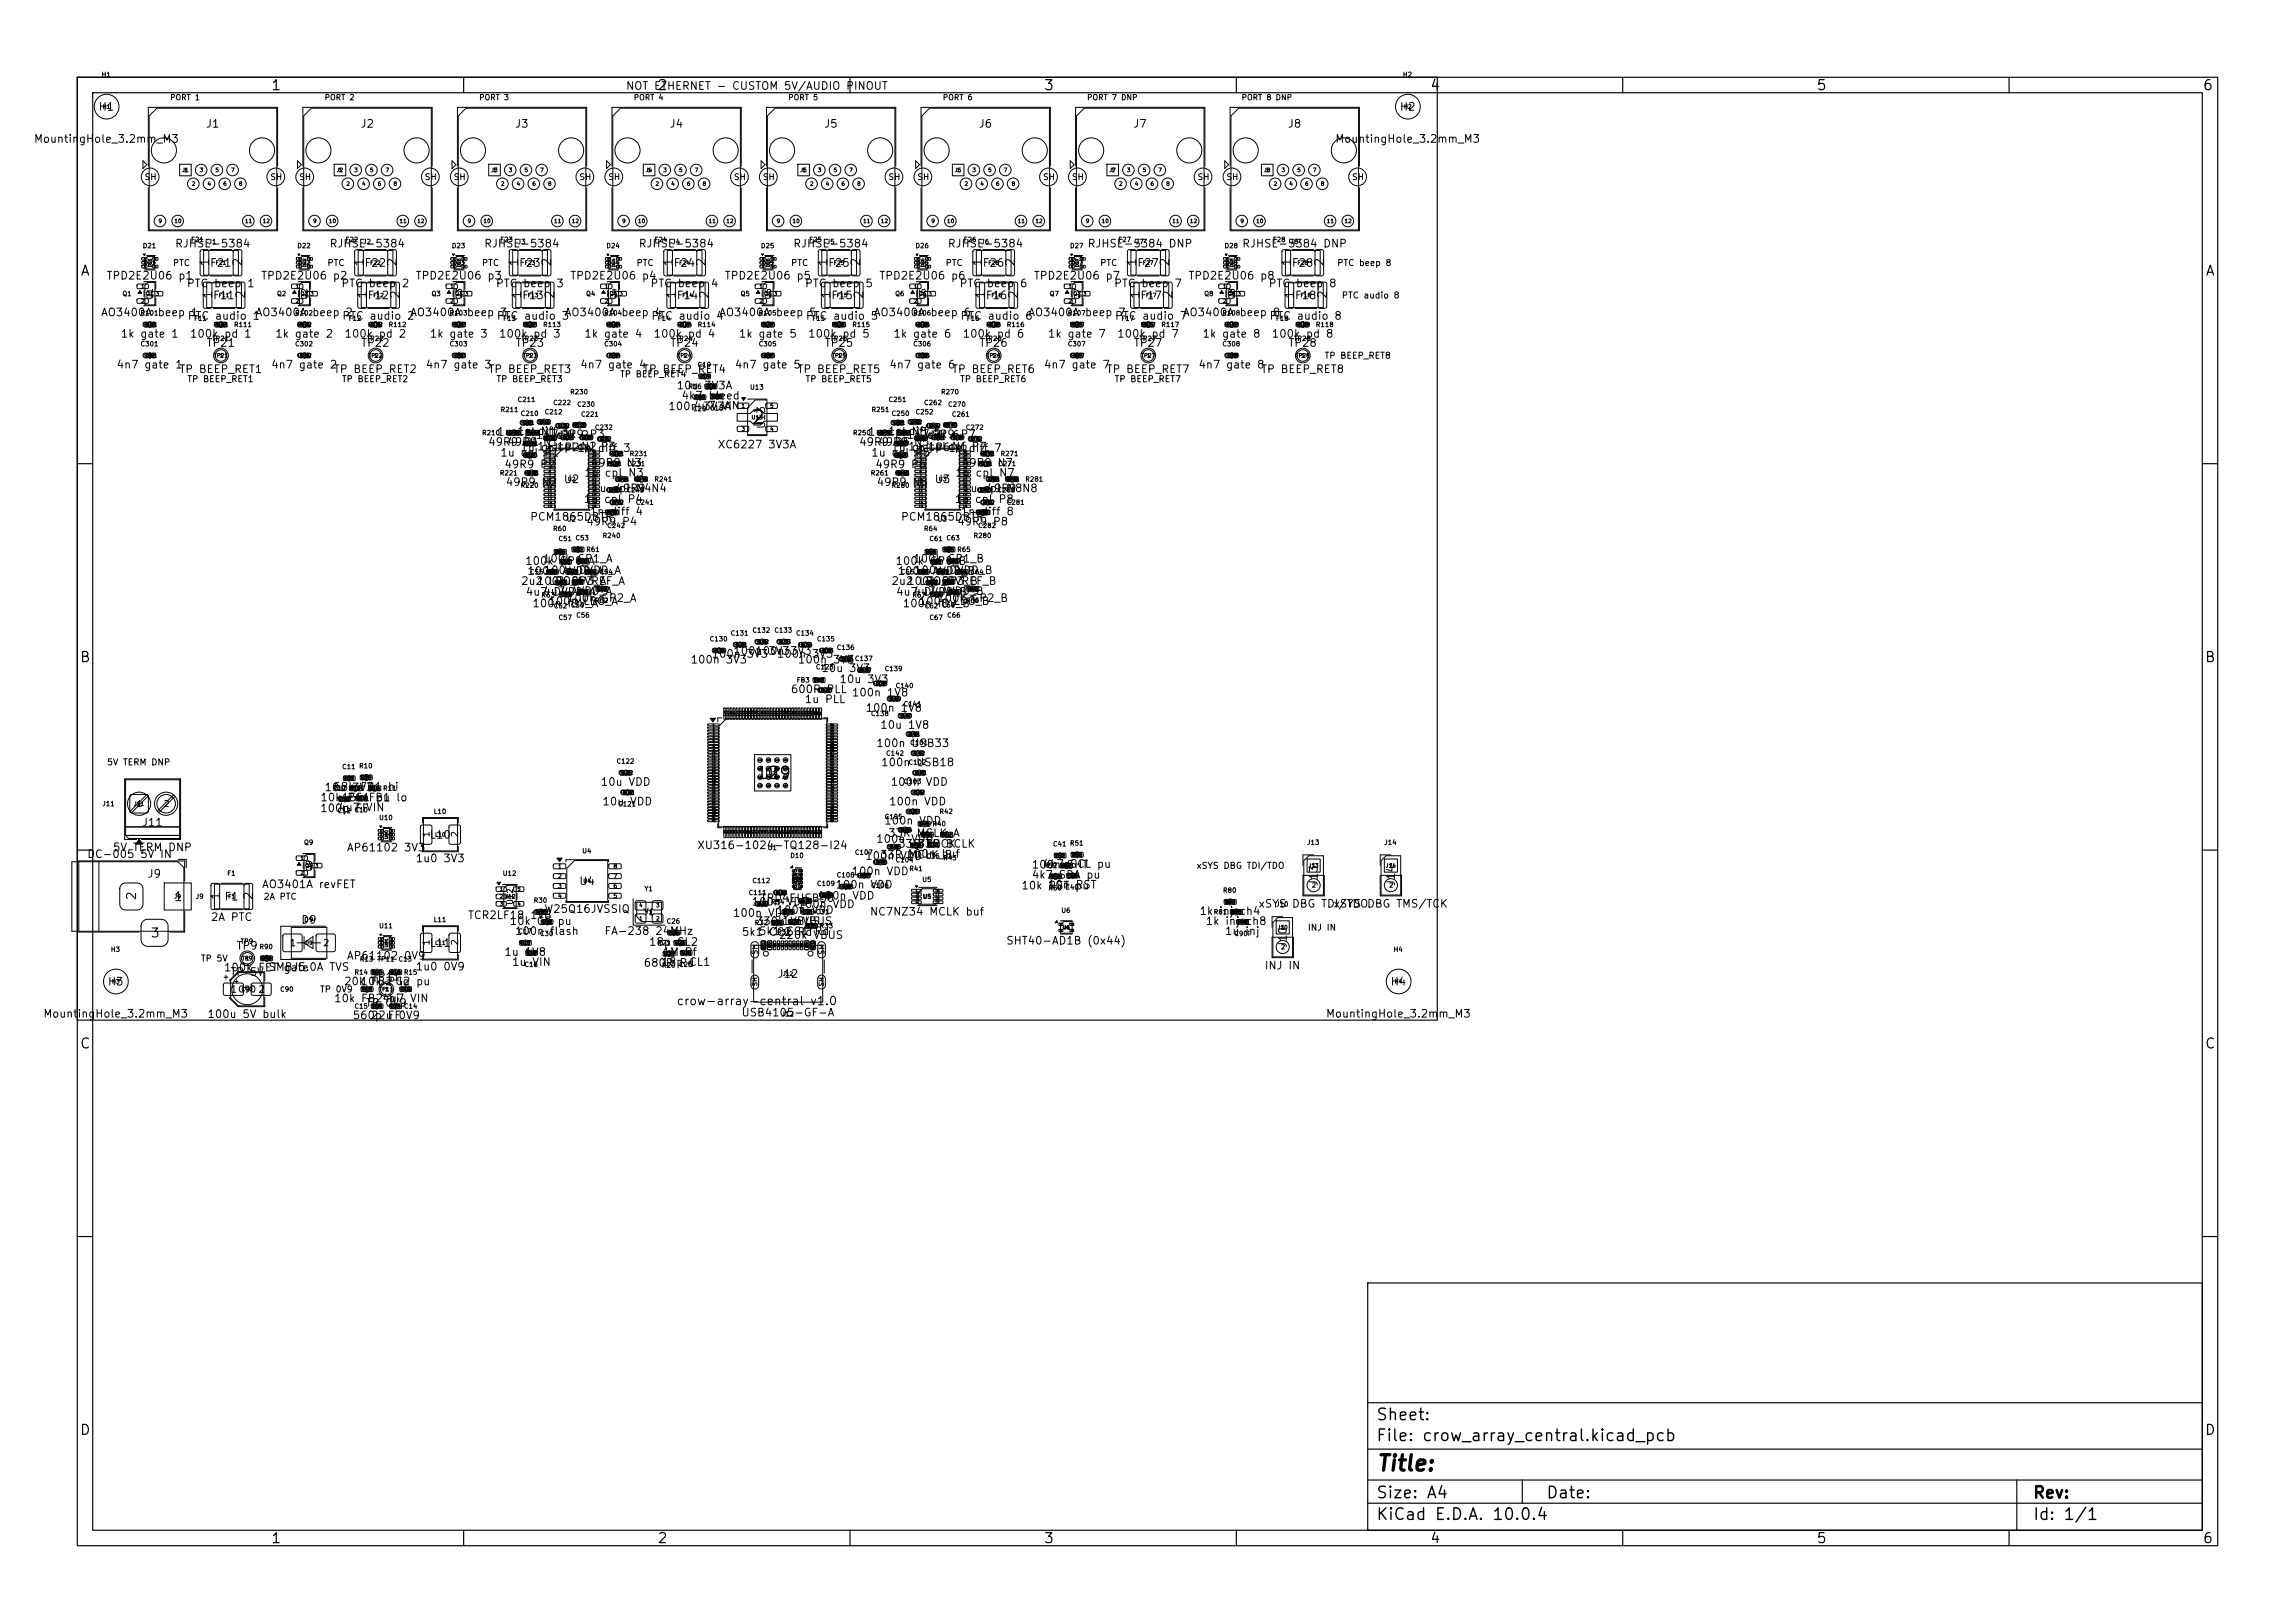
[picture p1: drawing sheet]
<svg xmlns="http://www.w3.org/2000/svg" width="297mm" height="210mm" viewBox="0 0 297 210" stroke-linecap="round" stroke-linejoin="round" font-family="sans-serif">
<defs><g id="words">
<text font-size="2" x="178" y="190.8">Title:</text>
<text font-size="1.7" x="97.1" y="55.3">2</text>
<text font-size="1.6" x="97.7" y="101.2">129</text>
<g font-size="1.5">
<text x="178" y="184.2">Sheet:</text>
<text x="178" y="186.9">File: crow_array_central.kicad_pcb</text>
<text x="178" y="197.1">KiCad E.D.A. 10.0.4</text>
<text x="178" y="194.3">Size: A4</text>
<text x="200" y="194.3">Date:</text>
<text x="263" y="194.3">Rev:</text>
<text x="263" y="197.1">Id: 1/1</text>
</g>
<g font-size="1.3">
<text x="35" y="12">1</text>
<text x="85" y="12">2</text>
<text x="135" y="12">3</text>
<text x="185" y="12">4</text>
<text x="235" y="12">5</text>
<text x="285" y="12">6</text>
<text x="10.3" y="36">A</text>
<text x="285.4" y="36">A</text>
<text x="10.3" y="86">B</text>
<text x="285.3" y="86">B</text>
<text x="10.3" y="136">C</text>
<text x="285.3" y="136">C</text>
<text x="10.3" y="186">D</text>
<text x="285.3" y="186">D</text>
<text x="35" y="200">1</text>
<text x="85" y="200">2</text>
<text x="135" y="200">3</text>
<text x="185" y="200">4</text>
<text x="235" y="200">5</text>
<text x="285" y="200">6</text>
</g>
<g font-size="1.2">
<text x="17.9" y="116.6" transform="rotate(-90 17.9 116.6)">2</text>
<text x="22.4" y="116.9">1</text>
<text x="19.4" y="121.6">3</text>
</g>
<g font-size="1.1">
<text x="27.3" y="34.6" transform="rotate(-90 27.3 34.6)">1</text>
<text x="31.6" y="34.6" transform="rotate(-90 31.6 34.6)">2</text>
<text x="47.3" y="34.6" transform="rotate(-90 47.3 34.6)">1</text>
<text x="51.6" y="34.6" transform="rotate(-90 51.6 34.6)">2</text>
<text x="67.3" y="34.6" transform="rotate(-90 67.3 34.6)">1</text>
<text x="71.6" y="34.6" transform="rotate(-90 71.6 34.6)">2</text>
<text x="87.3" y="34.6" transform="rotate(-90 87.3 34.6)">1</text>
<text x="91.6" y="34.6" transform="rotate(-90 91.6 34.6)">2</text>
<text x="107.3" y="34.6" transform="rotate(-90 107.3 34.6)">1</text>
<text x="111.6" y="34.6" transform="rotate(-90 111.6 34.6)">2</text>
<text x="127.3" y="34.6" transform="rotate(-90 127.3 34.6)">1</text>
<text x="131.6" y="34.6" transform="rotate(-90 131.6 34.6)">2</text>
<text x="147.3" y="34.6" transform="rotate(-90 147.3 34.6)">1</text>
<text x="151.6" y="34.6" transform="rotate(-90 151.6 34.6)">2</text>
<text x="167.3" y="34.6" transform="rotate(-90 167.3 34.6)">1</text>
<text x="171.6" y="34.6" transform="rotate(-90 171.6 34.6)">2</text>
<text x="27.7" y="38.8" transform="rotate(-90 27.7 38.8)">1</text>
<text x="32" y="38.8" transform="rotate(-90 32 38.8)">2</text>
<text x="47.7" y="38.8" transform="rotate(-90 47.7 38.8)">1</text>
<text x="52" y="38.8" transform="rotate(-90 52 38.8)">2</text>
<text x="67.7" y="38.8" transform="rotate(-90 67.7 38.8)">1</text>
<text x="72" y="38.8" transform="rotate(-90 72 38.8)">2</text>
<text x="87.7" y="38.8" transform="rotate(-90 87.7 38.8)">1</text>
<text x="92" y="38.8" transform="rotate(-90 92 38.8)">2</text>
<text x="107.7" y="38.8" transform="rotate(-90 107.7 38.8)">1</text>
<text x="112" y="38.8" transform="rotate(-90 112 38.8)">2</text>
<text x="127.7" y="38.8" transform="rotate(-90 127.7 38.8)">1</text>
<text x="132" y="38.8" transform="rotate(-90 132 38.8)">2</text>
<text x="147.7" y="38.8" transform="rotate(-90 147.7 38.8)">1</text>
<text x="152" y="38.8" transform="rotate(-90 152 38.8)">2</text>
<text x="167.7" y="38.8" transform="rotate(-90 167.7 38.8)">1</text>
<text x="172" y="38.8" transform="rotate(-90 172 38.8)">2</text>
<text x="28.7" y="116.6" transform="rotate(-90 28.7 116.6)">1</text>
<text x="33" y="116.6" transform="rotate(-90 33 116.6)">2</text>
<text x="87.5" y="130.3">crow-array-central v1.0</text>
</g>
<g font-size="1">
<text x="80.9" y="11.9">NOT ETHERNET - CUSTOM 5V/AUDIO PINOUT</text>
<text x="12.7" y="14.6">H1</text>
<text x="26.6" y="16.8">J1</text>
<text x="46.6" y="16.8">J2</text>
<text x="66.6" y="16.8">J3</text>
<text x="86.6" y="16.8">J4</text>
<text x="106.6" y="16.8">J5</text>
<text x="126.6" y="16.8">J6</text>
<text x="146.6" y="16.8">J7</text>
<text x="166.6" y="16.8">J8</text>
<text x="181.1" y="14.6">H2</text>
<text x="4.3" y="18.7">MountingHole_3.2mm_M3</text>
<text x="172.7" y="18.7">MountingHole_3.2mm_M3</text>
<text x="22.6" y="32.3">RJHSE-5384</text>
<text x="27.1" y="34.8">F21</text>
<text x="42.6" y="32.3">RJHSE-5384</text>
<text x="47.1" y="34.8">F22</text>
<text x="62.6" y="32.3">RJHSE-5384</text>
<text x="67.1" y="34.8">F23</text>
<text x="82.6" y="32.3">RJHSE-5384</text>
<text x="87.1" y="34.8">F24</text>
<text x="102.6" y="32.3">RJHSE-5384</text>
<text x="107.1" y="34.8">F25</text>
<text x="122.6" y="32.3">RJHSE-5384</text>
<text x="127.1" y="34.8">F26</text>
<text x="140.7" y="32.3">RJHSE-5384 DNP</text>
<text x="147.1" y="34.8">F27</text>
<text x="160.7" y="32.3">RJHSE-5384 DNP</text>
<text x="167.1" y="34.8">F28</text>
<text x="13" y="41.2">AO3400A beep 1</text>
<text x="13.7" y="36.4">TPD2E2U06 p1</text>
<text x="24.1" y="37.4">PTC</text>
<text x="24.2" y="41.6">PTC audio 1</text>
<text x="27.5" y="39">F11</text>
<text x="27.6" y="37.4">beep</text>
<text x="31.9" y="37.4">1</text>
<text x="33" y="41.2">AO3400A beep 2</text>
<text x="33.7" y="36.4">TPD2E2U06 p2</text>
<text x="44.1" y="37.4">PTC</text>
<text x="44.2" y="41.6">PTC audio 2</text>
<text x="47.5" y="39">F12</text>
<text x="47.6" y="37.4">beep</text>
<text x="51.9" y="37.4">2</text>
<text x="53" y="41.2">AO3400A beep 3</text>
<text x="53.7" y="36.4">TPD2E2U06 p3</text>
<text x="64.1" y="37.4">PTC</text>
<text x="64.2" y="41.6">PTC audio 3</text>
<text x="67.5" y="39">F13</text>
<text x="67.6" y="37.4">beep</text>
<text x="71.9" y="37.4">3</text>
<text x="73" y="41.2">AO3400A beep 4</text>
<text x="73.7" y="36.4">TPD2E2U06 p4</text>
<text x="84.1" y="37.4">PTC</text>
<text x="84.2" y="41.6">PTC audio 4</text>
<text x="87.5" y="39">F14</text>
<text x="87.6" y="37.4">beep</text>
<text x="91.9" y="37.4">4</text>
<text x="93" y="41.2">AO3400A beep 5</text>
<text x="93.7" y="36.4">TPD2E2U06 p5</text>
<text x="104.1" y="37.4">PTC</text>
<text x="104.2" y="41.6">PTC audio 5</text>
<text x="107.5" y="39">F15</text>
<text x="107.6" y="37.4">beep</text>
<text x="111.9" y="37.4">5</text>
<text x="113" y="41.2">AO3400A beep 6</text>
<text x="113.7" y="36.4">TPD2E2U06 p6</text>
<text x="124.1" y="37.4">PTC</text>
<text x="124.2" y="41.6">PTC audio 6</text>
<text x="127.5" y="39">F16</text>
<text x="127.6" y="37.4">beep</text>
<text x="131.9" y="37.4">6</text>
<text x="133" y="41.2">AO3400A beep 7</text>
<text x="133.7" y="36.4">TPD2E2U06 p7</text>
<text x="144.1" y="37.4">PTC</text>
<text x="144.2" y="41.6">PTC audio 7</text>
<text x="147.5" y="39">F17</text>
<text x="147.6" y="37.4">beep</text>
<text x="151.9" y="37.4">7</text>
<text x="153" y="41.2">AO3400A beep 8</text>
<text x="153.7" y="36.4">TPD2E2U06 p8</text>
<text x="164.1" y="37.4">PTC</text>
<text x="164.2" y="41.6">PTC audio 8</text>
<text x="167.5" y="39">F18</text>
<text x="167.6" y="37.4">beep</text>
<text x="171.9" y="37.4">8</text>
<text x="15" y="47.9">4n7 gate 1</text>
<text x="15.5" y="43.9">1k gate 1</text>
<text x="24.5" y="43.9">100k pd 1</text>
<text x="26.6" y="45.1">TP21</text>
<text x="35" y="47.9">4n7 gate 2</text>
<text x="35.5" y="43.9">1k gate 2</text>
<text x="44.5" y="43.9">100k pd 2</text>
<text x="46.6" y="45.1">TP22</text>
<text x="55" y="47.9">4n7 gate 3</text>
<text x="55.5" y="43.9">1k gate 3</text>
<text x="64.5" y="43.9">100k pd 3</text>
<text x="66.6" y="45.1">TP23</text>
<text x="75" y="47.9">4n7 gate 4</text>
<text x="75.5" y="43.9">1k gate 4</text>
<text x="84.5" y="43.9">100k pd 4</text>
<text x="86.6" y="45.1">TP24</text>
<text x="95" y="47.9">4n7 gate 5</text>
<text x="95.5" y="43.9">1k gate 5</text>
<text x="104.5" y="43.9">100k pd 5</text>
<text x="106.6" y="45.1">TP25</text>
<text x="115" y="47.9">4n7 gate 6</text>
<text x="115.5" y="43.9">1k gate 6</text>
<text x="124.5" y="43.9">100k pd 6</text>
<text x="126.6" y="45.1">TP26</text>
<text x="135" y="47.9">4n7 gate 7</text>
<text x="135.5" y="43.9">1k gate 7</text>
<text x="144.5" y="43.9">100k pd 7</text>
<text x="146.6" y="45.1">TP27</text>
<text x="155" y="47.9">4n7 gate 8</text>
<text x="155.5" y="43.9">1k gate 8</text>
<text x="164.5" y="43.9">100k pd 8</text>
<text x="166.6" y="45.1">TP28</text>
<text x="23.1" y="48.5">TP BEEP_RET1</text>
<text x="43.1" y="48.5">TP BEEP_RET2</text>
<text x="63.1" y="48.5">TP BEEP_RET3</text>
<text x="83.1" y="48.5">TP BEEP_RET4</text>
<text x="86.4" y="53.3">100n 3V3A</text>
<text x="87.5" y="50.6">10u 3V3A</text>
<text x="88.1" y="51.9">4k7 bleed</text>
<text x="89.7" y="53.2">4u7 VIN</text>
<text x="103.1" y="48.5">TP BEEP_RET5</text>
<text x="123.1" y="48.5">TP BEEP_RET6</text>
<text x="143.1" y="48.5">TP BEEP_RET7</text>
<text x="163.1" y="48.5">TP BEEP_RET8</text>
<text x="63.1" y="57.9">49R9 P1 N1</text>
<text x="64.2" y="56.6">1u 1n</text>
<text x="64.7" y="59.3">1u cpl P1</text>
<text x="65.6" y="57.9">49R9</text>
<text x="66.9" y="56.6">cpldiff 1</text>
<text x="67.3" y="58.6">1u1u cplcpl P3</text>
<text x="69.2" y="57">1n 49R9</text>
<text x="69.9" y="58.6">cpl1u</text>
<text x="69.9" y="56.6">N1</text>
<text x="71.9" y="57">diff 2P3</text>
<text x="72.9" y="58.6">P21n</text>
<text x="75.1" y="58.5">N2diff 3</text>
<text x="92.8" y="58.3">XC6227 3V3A</text>
<text x="99.3" y="55.6" transform="rotate(-90 99.3 55.6)">U13</text>
<text x="111.1" y="57.9">49R9 P5 N5</text>
<text x="112.2" y="56.6">1u 1n</text>
<text x="112.7" y="59.3">1u cpl P5</text>
<text x="113.6" y="57.9">49R9</text>
<text x="114.9" y="56.6">cpldiff 5</text>
<text x="115.3" y="58.6">1u1u cplcpl P7</text>
<text x="117.2" y="57">1n 49R9</text>
<text x="117.9" y="58.6">cpl1u</text>
<text x="117.9" y="56.6">N5</text>
<text x="119.9" y="57">diff 6P7</text>
<text x="120.9" y="58.6">P61n</text>
<text x="123.1" y="58.5">N6diff 7</text>
<text x="65.2" y="60.8">49R9 P2</text>
<text x="65.4" y="63.1">49R9 N2</text>
<text x="72.9" y="62.8">U2</text>
<text x="75.5" y="65.3">1u cpl P4</text>
<text x="75.5" y="61.9">1u cpl N3</text>
<text x="76.4" y="60.6">49R9 N3</text>
<text x="76.5" y="63.9">1u cpl N4N4</text>
<text x="79.6" y="63.9">49R9</text>
<text x="113.2" y="60.8">49R9 P6</text>
<text x="113.4" y="63.1">49R9 N6</text>
<text x="120.9" y="62.8">U3</text>
<text x="123.5" y="65.3">1u cpl P8</text>
<text x="123.5" y="61.9">1u cpl N7</text>
<text x="124.4" y="60.6">49R9 N7</text>
<text x="124.5" y="63.9">1u cpl N8N8</text>
<text x="127.6" y="63.9">49R9</text>
<text x="68.5" y="67.6">PCM1865DBTR</text>
<text x="75.8" y="68.2">49R9 P4</text>
<text x="76.2" y="66.9">1n diff 4</text>
<text x="116.5" y="67.6">PCM1865DBTR</text>
<text x="123.8" y="68.2">49R9 P8</text>
<text x="124.2" y="66.9">1n diff 8</text>
<text x="67.4" y="75.9">2u2 LDO_AVREF_A</text>
<text x="67.9" y="73.3">100k GP0_A</text>
<text x="68" y="77.3">4u7 DVDD_A</text>
<text x="68.1" y="74.6">100n AVDD_A</text>
<text x="69.4" y="75.9">100k GP3_A</text>
<text x="70.2" y="73">100k GP1_A</text>
<text x="70.2" y="77.2">4u7 AVDD_A</text>
<text x="70.3" y="74.5">100n DVDD_A</text>
<text x="72" y="75.9">2u2</text>
<text x="115.3" y="75.9">2u2 LDO_BVREF_B</text>
<text x="115.8" y="73.3">100k GP0_B</text>
<text x="115.9" y="77.3">4u7 DVDD_B</text>
<text x="116.1" y="74.6">100n AVDD_B</text>
<text x="117.3" y="75.9">100k GP3_B</text>
<text x="118.1" y="73">100k GP1_B</text>
<text x="118.2" y="77.2">4u7 AVDD_B</text>
<text x="118.2" y="74.5">100n DVDD_B</text>
<text x="119.9" y="75.9">2u2</text>
<text x="68.8" y="78.8">100n IOV_A</text>
<text x="70.9" y="78.5">100n LDO_A</text>
<text x="73.3" y="78.1">100k GP2_A</text>
<text x="116.7" y="78.8">100n IOV_B</text>
<text x="118.8" y="78.5">100n LDO_B</text>
<text x="121.2" y="78.1">100k GP2_B</text>
<text x="89.3" y="86.1">100n 3V3</text>
<text x="92" y="85.4">100n 3V3</text>
<text x="94.8" y="85">100n 3V33V3</text>
<text x="97.7" y="85">100n</text>
<text x="100.5" y="85.4">100n 3V3</text>
<text x="102.3" y="89.9">600R PLL</text>
<text x="103.2" y="86.1">100n 3V3</text>
<text x="106.2" y="87.2">10u 3V3</text>
<text x="108.6" y="88.6">10u 3V3</text>
<text x="104.1" y="91.2">1u PLL</text>
<text x="110.2" y="90.4">100n 1V8</text>
<text x="111.9" y="92.3">100n 1V8</text>
<text x="113.8" y="94.5">10u 1V8</text>
<text x="77.7" y="101.9">10u VDD</text>
<text x="98.9" y="100.8">U1</text>
<text x="113.3" y="96.9">100n USB33</text>
<text x="113.9" y="99.4">100n USB18</text>
<text x="115.2" y="101.9">100n VDD</text>
<text x="18.3" y="107.2">J11</text>
<text x="41.4" y="105.3">100p FF</text>
<text x="41.4" y="103.9">10k15k</text>
<text x="41.9" y="102.6">10u 3V3</text>
<text x="43.1" y="102.5">68k FB1 hi</text>
<text x="43.7" y="105.2">4u7 VIN</text>
<text x="44.9" y="103.9">PG1FB1 lo</text>
<text x="48.6" y="103.9">pu</text>
<text x="77.9" y="104.5">10u VDD</text>
<text x="114.3" y="106.9">100n VDD</text>
<text x="115" y="104.5">100n VDD</text>
<text x="11.2" y="111.3">DC-005 5V IN</text>
<text x="14.5" y="110.4">5V TERM DNP</text>
<text x="19" y="113.8">J9</text>
<text x="44.8" y="110.4">AP61102 3V3</text>
<text x="53.7" y="111.8">1u0 3V3</text>
<text x="55.5" y="108.8">L10</text>
<text x="90.2" y="110.1">XU316-1024-TQ128-I24</text>
<text x="110.1" y="113.5">100n VDD</text>
<text x="111.9" y="111.5">100n</text>
<text x="113.3" y="109.3">100n VDD</text>
<text x="113.8" y="111.3">33RVDD</text>
<text x="114.9" y="108.5">33R MCLK_A</text>
<text x="116.1" y="109.9">33R LRCK</text>
<text x="117.2" y="111.2">100n buf</text>
<text x="117.5" y="111.3">MCLK_B</text>
<text x="118.6" y="109.9">33R BCLK</text>
<text x="133.4" y="112.6">100n</text>
<text x="133.4" y="113.9">4k7 SDA pu</text>
<text x="134.9" y="112.5">4k7 SHT</text>
<text x="138.3" y="112.5">SCL pu</text>
<text x="27.2" y="119.4">2A PTC</text>
<text x="29" y="116.8">F1</text>
<text x="33.8" y="115.2">AO3401A revFET</text>
<text x="38.9" y="119.8">D9</text>
<text x="60.5" y="119.2">TCR2LF18 1V8</text>
<text x="65.9" y="119.9">10k CS pu</text>
<text x="70.4" y="118.4">W25Q16JVSSIQ</text>
<text x="74.9" y="114.8">U4</text>
<text x="94.8" y="118.9">100n VDD</text>
<text x="97.2" y="117.4">100n VDD</text>
<text x="97.7" y="119.9">330k1u VBUS</text>
<text x="98.3" y="117">TPD4EUSB30</text>
<text x="100.4" y="118.5">100n VDD</text>
<text x="102.2" y="119.9">VBUS</text>
<text x="103.1" y="117.7">100n VDD</text>
<text x="105.7" y="116.6">100n VDD</text>
<text x="108" y="115.2">100n VDD</text>
<text x="112.5" y="118.7">NC7NZ34 MCLK buf</text>
<text x="132.1" y="115.3">10k 10n pu</text>
<text x="135.6" y="115.3">RST RST</text>
<text x="155.1" y="118.6">1k inj ch4</text>
<text x="155.9" y="119.9">1k inj ch8</text>
<text x="162.8" y="117.7">xSYS DBG TDI/TDODBG TMS/TCK</text>
<text x="170.8" y="114.7" transform="rotate(-90 170.8 114.7)">J13</text>
<text x="172.5" y="117.7">xSYS</text>
<text x="180.8" y="114.7" transform="rotate(-90 180.8 114.7)">J14</text>
<text x="28.9" y="125.9">100k FET gate</text>
<text x="30.5" y="123.1">TP9</text>
<text x="34.7" y="125.9">SMBJ5.0A TVS</text>
<text x="44.8" y="124.4">AP61102 0V9</text>
<text x="53.7" y="125.8">1u0 0V9</text>
<text x="55.5" y="122.8">L11</text>
<text x="65.2" y="123.9">1u 1V8</text>
<text x="66.2" y="125.2">1u VIN</text>
<text x="66.6" y="121.2">100n flash</text>
<text x="78.1" y="121.2">FA-238 24MHz</text>
<text x="83.2" y="125.3">680R Rd</text>
<text x="83.9" y="122.6">18p CL2</text>
<text x="85.5" y="125.2">18p CL1</text>
<text x="85.7" y="123.9">1M Rf</text>
<text x="95.9" y="121.3">5k1 CC2 RdRd</text>
<text x="98.1" y="121.2">5k1 CC1</text>
<text x="100.7" y="121.7">220k VBUS</text>
<text x="130.1" y="122.5">SHT40-AD1B (0x44)</text>
<text x="158.4" y="121.2">1u inj</text>
<text x="163.6" y="125.7">INJ IN</text>
<text x="166.8" y="122.7" transform="rotate(-90 166.8 122.7)">J10</text>
<text x="5.5" y="131.9">MountingHole_3.2mm_M3</text>
<text x="13.9" y="127.8">H3</text>
<text x="26.8" y="132">100u 5V bulk</text>
<text x="29.7" y="126.5">TP 5V</text>
<text x="43.2" y="129.9">10k FB24u7 VIN</text>
<text x="44.4" y="127.7">20k FB2 lo</text>
<text x="46.6" y="127.7">10k PG2 pu</text>
<text x="47.2" y="130.5">TP 0V9</text>
<text x="48" y="127.1">TP11</text>
<text x="50.2" y="129.9">hi</text>
<text x="95.9" y="131.8">USB4105-GF-A</text>
<text x="100.5" y="126.8">J12</text>
<text x="171.5" y="131.9">MountingHole_3.2mm_M3</text>
<text x="179.9" y="127.8">H4</text>
<text x="45.6" y="132.1">560p FF</text>
<text x="47.9" y="132.1">22u 0V9</text>
</g>
<g font-size=".9">
<text x="29.8" y="128.7">1C90</text>
<text x="33.4" y="128.7">2</text>
</g>
<g font-size=".8">
<text x="18.6" y="23.5">SH</text>
<text x="34.9" y="23.5">SH</text>
<text x="38.6" y="23.5">SH</text>
<text x="54.9" y="23.5">SH</text>
<text x="58.6" y="23.5">SH</text>
<text x="74.9" y="23.5">SH</text>
<text x="78.6" y="23.5">SH</text>
<text x="94.9" y="23.5">SH</text>
<text x="98.6" y="23.5">SH</text>
<text x="114.9" y="23.5">SH</text>
<text x="118.6" y="23.5">SH</text>
<text x="134.9" y="23.5">SH</text>
<text x="138.6" y="23.5">SH</text>
<text x="154.9" y="23.5">SH</text>
<text x="158.6" y="23.5">SH</text>
<text x="174.9" y="23.5">SH</text>
<text x="22.3" y="34.6">PTC</text>
<text x="42.3" y="34.6">PTC</text>
<text x="62.3" y="34.6">PTC</text>
<text x="82.3" y="34.6">PTC</text>
<text x="102.3" y="34.6">PTC</text>
<text x="122.3" y="34.6">PTC</text>
<text x="142.3" y="34.6">PTC</text>
<text x="173" y="34.6">PTC beep 8</text>
<text x="173.6" y="38.8">PTC audio 8</text>
<text x="171.3" y="46.6">TP BEEP_RET8</text>
<text x="24.2" y="49.6">TP BEEP_RET1</text>
<text x="44.2" y="49.6">TP BEEP_RET2</text>
<text x="64.2" y="49.6">TP BEEP_RET3</text>
<text x="80.2" y="49">TP BEEP_RET4</text>
<text x="104.2" y="49.6">TP BEEP_RET5</text>
<text x="124.2" y="49.6">TP BEEP_RET6</text>
<text x="144.2" y="49.6">TP BEEP_RET7</text>
<text x="13.8" y="99.2">5V TERM DNP</text>
<text x="17.6" y="104.6">1</text>
<text x="21.1" y="104.6">2</text>
<text x="55.8" y="108.4" transform="rotate(-90 55.8 108.4)">1</text>
<text x="59.5" y="108.4" transform="rotate(-90 59.5 108.4)">2</text>
<text x="154.8" y="112.6">xSYS DBG TDI/TDO</text>
<text x="34" y="116.6">2A PTC</text>
<text x="83.2" y="118.6">Y1</text>
<text x="25.9" y="124.6">TP 5V</text>
<text x="37.4" y="122.6">1</text>
<text x="41.7" y="122.6">2</text>
<text x="55.8" y="122.4" transform="rotate(-90 55.8 122.4)">1</text>
<text x="59.5" y="122.4" transform="rotate(-90 59.5 122.4)">2</text>
<text x="169.2" y="120.6">INJ IN</text>
<text x="41.3" y="128.6">TP 0V9</text>
</g>
<g font-size=".7">
<text x="21.9" y="13.1">PORT 1</text>
<text x="41.9" y="13.1">PORT 2</text>
<text x="61.9" y="13.1">PORT 3</text>
<text x="81.9" y="13.1">PORT 4</text>
<text x="101.9" y="13.1">PORT 5</text>
<text x="121.9" y="13.1">PORT 6</text>
<text x="140.6" y="13.1">PORT 7 DNP</text>
<text x="160.6" y="13.1">PORT 8 DNP</text>
<text x="20" y="38.8" transform="rotate(-90 20 38.8)">Q1</text>
<text x="40" y="38.8" transform="rotate(-90 40 38.8)">Q2</text>
<text x="60" y="38.8" transform="rotate(-90 60 38.8)">Q3</text>
<text x="80" y="38.8" transform="rotate(-90 80 38.8)">Q4</text>
<text x="100" y="38.8" transform="rotate(-90 100 38.8)">Q5</text>
<text x="120" y="38.8" transform="rotate(-90 120 38.8)">Q6</text>
<text x="140" y="38.8" transform="rotate(-90 140 38.8)">Q7</text>
<text x="160" y="38.8" transform="rotate(-90 160 38.8)">Q8</text>
<text x="40.6" y="112.8" transform="rotate(-90 40.6 112.8)">Q9</text>
<text x="66.6" y="117.2" transform="rotate(-90 66.6 117.2)">U12</text>
<text x="98.2" y="123.6" transform="rotate(-90 98.2 123.6)">SH</text>
<text x="106.9" y="123.6" transform="rotate(-90 106.9 123.6)">SH</text>
</g>
<g font-size=".6">
<text x="13.1" y="10.1">H1</text>
<text x="181.5" y="10.1">H2</text>
<text x="18.4" y="32.3">D21</text>
<text x="24.7" y="31.5">F21</text>
<text x="26.9" y="31.7">J1</text>
<text x="38.4" y="32.3">D22</text>
<text x="44.7" y="31.5">F22</text>
<text x="46.9" y="31.7">J2</text>
<text x="58.4" y="32.3">D23</text>
<text x="64.7" y="31.5">F23</text>
<text x="66.9" y="31.7">J3</text>
<text x="78.4" y="32.3">D24</text>
<text x="84.7" y="31.5">F24</text>
<text x="86.9" y="31.7">J4</text>
<text x="98.4" y="32.3">D25</text>
<text x="104.7" y="31.5">F25</text>
<text x="106.9" y="31.7">J5</text>
<text x="118.4" y="32.3">D26</text>
<text x="124.7" y="31.5">F26</text>
<text x="126.9" y="31.7">J6</text>
<text x="138.4" y="32.3">D27</text>
<text x="144.7" y="31.5">F27</text>
<text x="146.9" y="31.7">J7</text>
<text x="158.4" y="32.3">D28</text>
<text x="164.7" y="31.5">F28</text>
<text x="166.9" y="31.7">J8</text>
<text x="15.8" y="38.5">Q1</text>
<text x="18.1" y="41">R101</text>
<text x="25.1" y="41.7">F11</text>
<text x="35.8" y="38.5">Q2</text>
<text x="38.1" y="41">R102</text>
<text x="45.1" y="41.7">F12</text>
<text x="55.8" y="38.5">Q3</text>
<text x="58.1" y="41">R103</text>
<text x="65.1" y="41.7">F13</text>
<text x="75.8" y="38.5">Q4</text>
<text x="78.1" y="41">R104</text>
<text x="85.1" y="41.7">F14</text>
<text x="95.8" y="38.5">Q5</text>
<text x="98.1" y="41">R105</text>
<text x="105.1" y="41.7">F15</text>
<text x="115.8" y="38.5">Q6</text>
<text x="118.1" y="41">R106</text>
<text x="125.1" y="41.7">F16</text>
<text x="135.8" y="38.5">Q7</text>
<text x="138.1" y="41">R107</text>
<text x="145.1" y="41.7">F17</text>
<text x="155.8" y="38.5">Q8</text>
<text x="158.1" y="41">R108</text>
<text x="165.1" y="41.7">F18</text>
<text x="18.1" y="45">C301</text>
<text x="27.4" y="44.3">TP21</text>
<text x="30.2" y="42.5">R111</text>
<text x="38.1" y="45">C302</text>
<text x="47.4" y="44.3">TP22</text>
<text x="50.2" y="42.5">R112</text>
<text x="58.1" y="45">C303</text>
<text x="67.4" y="44.3">TP23</text>
<text x="70.2" y="42.5">R113</text>
<text x="78.1" y="45">C304</text>
<text x="87.4" y="44.3">TP24</text>
<text x="90.2" y="47.7">C19</text>
<text x="90.2" y="42.5">R114</text>
<text x="98.1" y="45">C305</text>
<text x="107.4" y="44.3">TP25</text>
<text x="110.2" y="42.5">R115</text>
<text x="118.1" y="45">C306</text>
<text x="127.4" y="44.3">TP26</text>
<text x="130.2" y="42.5">R116</text>
<text x="138.1" y="45">C307</text>
<text x="147.4" y="44.3">TP27</text>
<text x="150.2" y="42.5">R117</text>
<text x="158.1" y="45">C308</text>
<text x="167.4" y="44.3">TP28</text>
<text x="170.2" y="42.5">R118</text>
<text x="64.7" y="53.5">R211</text>
<text x="66.9" y="52.2">C211</text>
<text x="67.3" y="54">C210</text>
<text x="70.4" y="53.8">C212</text>
<text x="71.5" y="52.6">C222</text>
<text x="73.7" y="51.2">R230</text>
<text x="74.6" y="52.8">C230</text>
<text x="89" y="50.5">R16</text>
<text x="89.6" y="53.4">C20 C18</text>
<text x="97" y="50.6">U13</text>
<text x="112.7" y="53.5">R251</text>
<text x="114.9" y="52.2">C251</text>
<text x="115.3" y="54">C250</text>
<text x="118.4" y="53.8">C252</text>
<text x="119.5" y="52.6">C262</text>
<text x="121.7" y="51.2">R270</text>
<text x="122.6" y="52.8">C270</text>
<text x="62.3" y="56.5">R210</text>
<text x="75.1" y="54.1">C221</text>
<text x="76.9" y="55.8">C232</text>
<text x="81.4" y="59.2">R231</text>
<text x="110.3" y="56.5">R250</text>
<text x="123.1" y="54.1">C261</text>
<text x="124.9" y="55.8">C272</text>
<text x="129.4" y="59.2">R271</text>
<text x="64.6" y="61.7">R221</text>
<text x="67.3" y="63.3">R220</text>
<text x="81" y="63.9">C240</text>
<text x="81.1" y="60.5">C231</text>
<text x="82.2" y="65.5">C241</text>
<text x="84.6" y="62.5">R241</text>
<text x="112.6" y="61.7">R261</text>
<text x="115.3" y="63.3">R260</text>
<text x="129" y="63.9">C280</text>
<text x="129.1" y="60.5">C271</text>
<text x="130.2" y="65.5">C281</text>
<text x="132.6" y="62.5">R281</text>
<text x="71.5" y="68.9">R60</text>
<text x="72.2" y="70.2">C51 C53</text>
<text x="73.3" y="67.6">U2</text>
<text x="75.8" y="71.6">R61</text>
<text x="77.9" y="69.8">R240</text>
<text x="78.5" y="68.5">C242</text>
<text x="119.5" y="68.9">R64</text>
<text x="120.2" y="70.2">C61 C63</text>
<text x="121.3" y="67.6">U3</text>
<text x="123.8" y="71.6">R65</text>
<text x="125.9" y="69.8">R280</text>
<text x="126.5" y="68.5">C282</text>
<text x="68.5" y="74.5">C55</text>
<text x="70" y="77.5">R63</text>
<text x="77.5" y="74.5">C54</text>
<text x="116.5" y="74.5">C65</text>
<text x="118" y="77.5">R67</text>
<text x="125.5" y="74.5">C64</text>
<text x="71.6" y="78.9">C52 C50</text>
<text x="72.2" y="80.4">C57</text>
<text x="74.5" y="80.1">C56</text>
<text x="76.9" y="78.2">R62</text>
<text x="91.8" y="83.1">C130</text>
<text x="94.5" y="82.4">C131</text>
<text x="97.3" y="82">C132</text>
<text x="100.1" y="82">C133</text>
<text x="103" y="82.4">C134</text>
<text x="105.7" y="83.1">C135</text>
<text x="119.6" y="78.9">C62 C60</text>
<text x="120.2" y="80.4">C67</text>
<text x="122.5" y="80.1">C66</text>
<text x="124.9" y="78.2">R66</text>
<text x="103" y="88.5">FB3</text>
<text x="105.5" y="86.8">C123</text>
<text x="108.2" y="84.2">C136</text>
<text x="110.6" y="85.7">C137</text>
<text x="114.4" y="87">C139</text>
<text x="115.8" y="89.2">C140</text>
<text x="112.7" y="92.8">C138</text>
<text x="116.9" y="91.5">C141</text>
<text x="44.2" y="99.7">C11 R10</text>
<text x="79.7" y="99">C122</text>
<text x="114.6" y="97.9">C142</text>
<text x="116.9" y="101.6">C103</text>
<text x="117.5" y="99.1">C102</text>
<text x="117.7" y="96.6">C101</text>
<text x="13.2" y="104.5">J11</text>
<text x="43" y="102.5">R12</text>
<text x="43.6" y="105.4">C12 C10</text>
<text x="49" y="106.3">U10</text>
<text x="49.5" y="102.5">R11</text>
<text x="56.1" y="105.5">L10</text>
<text x="79.9" y="104.5">C121</text>
<text x="114.4" y="106.1">C105</text>
<text x="120.6" y="107.1">R40</text>
<text x="121.5" y="105.5">R42</text>
<text x="29.3" y="113.5">F1</text>
<text x="39.3" y="109.5">Q9</text>
<text x="65" y="113.5">U12</text>
<text x="75.3" y="110.6">U4</text>
<text x="99.3" y="110.1">U1</text>
<text x="102.2" y="111.2">D10</text>
<text x="108.2" y="113.7">C108</text>
<text x="110.6" y="110.8">C107</text>
<text x="115.8" y="111.7">C104</text>
<text x="117.6" y="112.9">R41</text>
<text x="119.8" y="111.3">C35</text>
<text x="122" y="111.5">R43</text>
<text x="135" y="112.5">R52</text>
<text x="136.2" y="109.7">C41 R51</text>
<text x="169.1" y="109.5">J13</text>
<text x="169.7" y="112.4">1</text>
<text x="179.1" y="109.5">J14</text>
<text x="179.7" y="112.4">1</text>
<text x="25.3" y="116.5">J9</text>
<text x="39.3" y="119.5">D9</text>
<text x="56.1" y="119.5">L11</text>
<text x="69" y="117">R30</text>
<text x="83.3" y="115.5">Y1</text>
<text x="86.2" y="119.7">C26</text>
<text x="96.8" y="116">C111</text>
<text x="97.3" y="114.4">C112</text>
<text x="97.6" y="119.9">R32</text>
<text x="99.7" y="117.2">R34</text>
<text x="105.5" y="118.5">C31</text>
<text x="105.7" y="114.8">C109</text>
<text x="112.7" y="115">C106</text>
<text x="119.3" y="114.3">U5</text>
<text x="119.4" y="116.4">U5</text>
<text x="135.6" y="115.4">R50 C40</text>
<text x="137.3" y="118.3">U6</text>
<text x="157" y="118.5">R81</text>
<text x="158.2" y="115.7">R80</text>
<text x="165.1" y="117.5">J10</text>
<text x="169.7" y="115">2</text>
<text x="179.7" y="115">2</text>
<text x="14.3" y="123.3">H3</text>
<text x="31.1" y="122.3">TP9</text>
<text x="33.5" y="123">R90</text>
<text x="46.5" y="124.6">R13</text>
<text x="48.8" y="124.6">TP11</text>
<text x="49" y="120.3">U11</text>
<text x="51.5" y="124.6">C13</text>
<text x="67" y="121">C17</text>
<text x="67.8" y="125.3">C16</text>
<text x="69.8" y="121.3">C30</text>
<text x="85" y="122.5">R21</text>
<text x="85.6" y="125.4">R20 C25</text>
<text x="100.5" y="121.1">R31</text>
<text x="106" y="120.3">R33</text>
<text x="159.7" y="121.3">C90i</text>
<text x="165.7" y="120.4">1</text>
<text x="165.7" y="123">2</text>
<text x="180.3" y="123.3">H4</text>
<text x="36.2" y="128.5">C90</text>
<text x="45.8" y="130.7">C15</text>
<text x="45.8" y="126.3">R14</text>
<text x="52.2" y="126.3">R15</text>
<text x="52.2" y="130.7">C14</text>
<text x="98.1" y="127.7" transform="rotate(-90 98.1 127.7)">SH</text>
<text x="101.1" y="131.7">J12</text>
<text x="106.8" y="127.7" transform="rotate(-90 106.8 127.7)">SH</text>
</g>
<g font-size=".5">
<text x="13.2" y="14.2">H1</text>
<text x="181.6" y="14.2">H2</text>
<text x="23.5" y="22.4">J1</text>
<text x="23.7" y="22.4">1</text>
<text x="25.8" y="22.4">3</text>
<text x="27.8" y="22.4">5</text>
<text x="29.8" y="22.4">7</text>
<text x="43.5" y="22.4">J2</text>
<text x="43.7" y="22.4">1</text>
<text x="45.8" y="22.4">3</text>
<text x="47.8" y="22.4">5</text>
<text x="49.8" y="22.4">7</text>
<text x="63.5" y="22.4">J3</text>
<text x="63.7" y="22.4">1</text>
<text x="65.8" y="22.4">3</text>
<text x="67.8" y="22.4">5</text>
<text x="69.8" y="22.4">7</text>
<text x="83.5" y="22.4">J4</text>
<text x="83.7" y="22.4">1</text>
<text x="85.8" y="22.4">3</text>
<text x="87.8" y="22.4">5</text>
<text x="89.8" y="22.4">7</text>
<text x="103.5" y="22.4">J5</text>
<text x="103.7" y="22.4">1</text>
<text x="105.8" y="22.4">3</text>
<text x="107.8" y="22.4">5</text>
<text x="109.8" y="22.4">7</text>
<text x="123.5" y="22.4">J6</text>
<text x="123.7" y="22.4">1</text>
<text x="125.8" y="22.4">3</text>
<text x="127.8" y="22.4">5</text>
<text x="129.8" y="22.4">7</text>
<text x="143.5" y="22.4">J7</text>
<text x="143.7" y="22.4">1</text>
<text x="145.8" y="22.4">3</text>
<text x="147.8" y="22.4">5</text>
<text x="149.8" y="22.4">7</text>
<text x="163.5" y="22.4">J8</text>
<text x="163.7" y="22.4">1</text>
<text x="165.8" y="22.4">3</text>
<text x="167.8" y="22.4">5</text>
<text x="169.8" y="22.4">7</text>
<text x="20.4" y="29">9</text>
<text x="22.5" y="29">10</text>
<text x="24.8" y="24.2">2</text>
<text x="26.8" y="24.2">4</text>
<text x="28.8" y="24.2">6</text>
<text x="30.9" y="24.2">8</text>
<text x="31.6" y="29">11</text>
<text x="33.9" y="29">12</text>
<text x="40.4" y="29">9</text>
<text x="42.5" y="29">10</text>
<text x="44.8" y="24.2">2</text>
<text x="46.8" y="24.2">4</text>
<text x="48.8" y="24.2">6</text>
<text x="50.9" y="24.2">8</text>
<text x="51.6" y="29">11</text>
<text x="53.9" y="29">12</text>
<text x="60.4" y="29">9</text>
<text x="62.5" y="29">10</text>
<text x="64.8" y="24.2">2</text>
<text x="66.8" y="24.2">4</text>
<text x="68.8" y="24.2">6</text>
<text x="70.9" y="24.2">8</text>
<text x="71.6" y="29">11</text>
<text x="73.9" y="29">12</text>
<text x="80.4" y="29">9</text>
<text x="82.5" y="29">10</text>
<text x="84.8" y="24.2">2</text>
<text x="86.8" y="24.2">4</text>
<text x="88.8" y="24.2">6</text>
<text x="90.9" y="24.2">8</text>
<text x="91.6" y="29">11</text>
<text x="93.9" y="29">12</text>
<text x="100.4" y="29">9</text>
<text x="102.5" y="29">10</text>
<text x="104.8" y="24.2">2</text>
<text x="106.8" y="24.2">4</text>
<text x="108.8" y="24.2">6</text>
<text x="110.9" y="24.2">8</text>
<text x="111.6" y="29">11</text>
<text x="113.9" y="29">12</text>
<text x="120.4" y="29">9</text>
<text x="122.5" y="29">10</text>
<text x="124.8" y="24.2">2</text>
<text x="126.8" y="24.2">4</text>
<text x="128.8" y="24.2">6</text>
<text x="130.9" y="24.2">8</text>
<text x="131.6" y="29">11</text>
<text x="133.9" y="29">12</text>
<text x="140.4" y="29">9</text>
<text x="142.5" y="29">10</text>
<text x="144.8" y="24.2">2</text>
<text x="146.8" y="24.2">4</text>
<text x="148.8" y="24.2">6</text>
<text x="150.9" y="24.2">8</text>
<text x="151.6" y="29">11</text>
<text x="153.9" y="29">12</text>
<text x="160.4" y="29">9</text>
<text x="162.5" y="29">10</text>
<text x="164.8" y="24.2">2</text>
<text x="166.8" y="24.2">4</text>
<text x="168.8" y="24.2">6</text>
<text x="170.9" y="24.2">8</text>
<text x="171.6" y="29">11</text>
<text x="173.9" y="29">12</text>
<text x="18.6" y="34.4">D21</text>
<text x="27.8" y="34.4">F21</text>
<text x="38.6" y="34.4">D22</text>
<text x="47.8" y="34.4">F22</text>
<text x="58.6" y="34.4">D23</text>
<text x="67.8" y="34.4">F23</text>
<text x="78.6" y="34.4">D24</text>
<text x="87.8" y="34.4">F24</text>
<text x="98.6" y="34.4">D25</text>
<text x="107.8" y="34.4">F25</text>
<text x="118.6" y="34.4">D26</text>
<text x="127.8" y="34.4">F26</text>
<text x="138.6" y="34.4">D27</text>
<text x="147.8" y="34.4">F27</text>
<text x="158.6" y="34.4">D28</text>
<text x="167.8" y="34.4">F28</text>
<text x="18.2" y="37.4">1</text>
<text x="18.2" y="39.3">2</text>
<text x="18.8" y="38.4">Q1</text>
<text x="20.1" y="38.4">3</text>
<text x="28.2" y="38.6">F11</text>
<text x="38.2" y="37.4">1</text>
<text x="38.2" y="39.3">2</text>
<text x="38.8" y="38.4">Q2</text>
<text x="40.1" y="38.4">3</text>
<text x="48.2" y="38.6">F12</text>
<text x="58.2" y="37.4">1</text>
<text x="58.2" y="39.3">2</text>
<text x="58.8" y="38.4">Q3</text>
<text x="60.1" y="38.4">3</text>
<text x="68.2" y="38.6">F13</text>
<text x="78.2" y="37.4">1</text>
<text x="78.2" y="39.3">2</text>
<text x="78.8" y="38.4">Q4</text>
<text x="80.1" y="38.4">3</text>
<text x="88.2" y="38.6">F14</text>
<text x="98.2" y="37.4">1</text>
<text x="98.2" y="39.3">2</text>
<text x="98.8" y="38.4">Q5</text>
<text x="100.1" y="38.4">3</text>
<text x="108.2" y="38.6">F15</text>
<text x="118.2" y="37.4">1</text>
<text x="118.2" y="39.3">2</text>
<text x="118.8" y="38.4">Q6</text>
<text x="120.1" y="38.4">3</text>
<text x="128.2" y="38.6">F16</text>
<text x="138.2" y="37.4">1</text>
<text x="138.2" y="39.3">2</text>
<text x="138.8" y="38.4">Q7</text>
<text x="140.1" y="38.4">3</text>
<text x="148.2" y="38.6">F17</text>
<text x="158.2" y="37.4">1</text>
<text x="158.2" y="39.3">2</text>
<text x="158.8" y="38.4">Q8</text>
<text x="160.1" y="38.4">3</text>
<text x="168.2" y="38.6">F18</text>
<text x="18.4" y="42.4">R101</text>
<text x="18.4" y="46.4">C301</text>
<text x="27.6" y="42.4">R111</text>
<text x="27.6" y="46.4">TP21</text>
<text x="28.3" y="46.4">1</text>
<text x="38.4" y="42.4">R102</text>
<text x="38.4" y="46.4">C302</text>
<text x="47.6" y="42.4">R112</text>
<text x="47.6" y="46.4">TP22</text>
<text x="48.3" y="46.4">1</text>
<text x="58.4" y="42.4">R103</text>
<text x="58.4" y="46.4">C303</text>
<text x="67.6" y="42.4">R113</text>
<text x="67.6" y="46.4">TP23</text>
<text x="68.3" y="46.4">1</text>
<text x="78.4" y="42.4">R104</text>
<text x="78.4" y="46.4">C304</text>
<text x="87.6" y="42.4">R114</text>
<text x="87.6" y="46.4">TP24</text>
<text x="88.3" y="46.4">1</text>
<text x="98.4" y="42.4">R105</text>
<text x="98.4" y="46.4">C305</text>
<text x="107.6" y="42.4">R115</text>
<text x="107.6" y="46.4">TP25</text>
<text x="108.3" y="46.4">1</text>
<text x="118.4" y="42.4">R106</text>
<text x="118.4" y="46.4">C306</text>
<text x="127.6" y="42.4">R116</text>
<text x="127.6" y="46.4">TP26</text>
<text x="128.3" y="46.4">1</text>
<text x="138.4" y="42.4">R107</text>
<text x="138.4" y="46.4">C307</text>
<text x="147.6" y="42.4">R117</text>
<text x="147.6" y="46.4">TP27</text>
<text x="148.3" y="46.4">1</text>
<text x="158.4" y="42.4">R108</text>
<text x="158.4" y="46.4">C308</text>
<text x="167.6" y="42.4">R118</text>
<text x="167.6" y="46.4">TP28</text>
<text x="168.3" y="46.4">1</text>
<text x="89.8" y="51.8">C20</text>
<text x="90.4" y="49.1">C19</text>
<text x="91.2" y="50.4">R16</text>
<text x="92" y="51.7">C18</text>
<text x="95.9" y="52.9">1</text>
<text x="99.6" y="52.9">5</text>
<text x="65.5" y="56.4">R210</text>
<text x="67.2" y="55.1">C211 C212</text>
<text x="67.6" y="57.8">C210</text>
<text x="67.6" y="59.3">R220</text>
<text x="68" y="56.4">R211</text>
<text x="70.2" y="57.1">C220 C221</text>
<text x="71.8" y="55.5">C222 R230</text>
<text x="74.9" y="57">C230</text>
<text x="77.2" y="57.2">C232</text>
<text x="78.8" y="59.1">R231</text>
<text x="95.9" y="55.9">3</text>
<text x="97.2" y="54.4">U13</text>
<text x="99.6" y="55.9">4</text>
<text x="113.5" y="56.4">R250</text>
<text x="115.2" y="55.1">C251 C252</text>
<text x="115.6" y="57.8">C250</text>
<text x="115.6" y="59.3">R260</text>
<text x="116" y="56.4">R251</text>
<text x="118.2" y="57.1">C260 C261</text>
<text x="119.8" y="55.5">C262 R270</text>
<text x="122.9" y="57">C270</text>
<text x="125.2" y="57.2">C272</text>
<text x="126.8" y="59.1">R271</text>
<text x="67.8" y="61.6">R221</text>
<text x="73.4" y="62.4">U2</text>
<text x="78.4" y="63.8">C240</text>
<text x="78.5" y="60.4">C231</text>
<text x="78.8" y="65.4">C242</text>
<text x="79.5" y="62.4">C241</text>
<text x="82" y="62.4">R241</text>
<text x="115.8" y="61.6">R261</text>
<text x="121.4" y="62.4">U3</text>
<text x="126.4" y="63.8">C280</text>
<text x="126.5" y="60.4">C271</text>
<text x="126.8" y="65.4">C282</text>
<text x="127.5" y="62.4">C281</text>
<text x="130" y="62.4">R281</text>
<text x="71.7" y="71.8">R60</text>
<text x="74" y="71.5">R61</text>
<text x="78.2" y="66.7">R240</text>
<text x="119.7" y="71.8">R64</text>
<text x="122" y="71.5">R65</text>
<text x="126.2" y="66.7">R280</text>
<text x="70.7" y="74.4">C55</text>
<text x="71.8" y="75.8">C52</text>
<text x="72.4" y="73.1">C51</text>
<text x="72.4" y="77.3">C57</text>
<text x="73.2" y="74.4">R63</text>
<text x="74" y="75.7">C50</text>
<text x="74.6" y="73">C53</text>
<text x="74.7" y="77">C56</text>
<text x="75.7" y="74.4">C54</text>
<text x="77.1" y="76.6">R62</text>
<text x="118.7" y="74.4">C65</text>
<text x="119.8" y="75.8">C62</text>
<text x="120.4" y="73.1">C61</text>
<text x="120.4" y="77.3">C67</text>
<text x="121.2" y="74.4">R67</text>
<text x="122" y="75.7">C60</text>
<text x="122.6" y="73">C63</text>
<text x="122.7" y="77">C66</text>
<text x="123.7" y="74.4">C64</text>
<text x="125.1" y="76.6">R66</text>
<text x="94.7" y="83.8">C131</text>
<text x="97.5" y="83.4">C132</text>
<text x="100.4" y="83.4">C133</text>
<text x="103.2" y="83.8">C134</text>
<text x="92" y="84.6">C130</text>
<text x="105.2" y="88.4">FB3</text>
<text x="105.8" y="89.7">C123</text>
<text x="105.9" y="84.6">C135</text>
<text x="108.5" y="85.7">C136</text>
<text x="110.8" y="87.1">C137</text>
<text x="112.9" y="88.8">C138</text>
<text x="114.7" y="90.8">C139</text>
<text x="116.1" y="93">C140</text>
<text x="117.1" y="95.4">C141</text>
<text x="44.4" y="101.1">C11</text>
<text x="46.6" y="101">R10</text>
<text x="80" y="100.4">C122</text>
<text x="99.4" y="100.4">U1</text>
<text x="117.8" y="97.8">C142</text>
<text x="118" y="100.4">C101</text>
<text x="17.3" y="104.4">J11</text>
<text x="43.8" y="103.8">C12</text>
<text x="45.2" y="102.4">R12</text>
<text x="46" y="103.7">C10</text>
<text x="47.7" y="102.4">R11</text>
<text x="80.2" y="102.9">C121</text>
<text x="116.1" y="107.8">C104</text>
<text x="117.1" y="105.4">C103</text>
<text x="117.8" y="102.9">C102</text>
<text x="118.8" y="107">R40</text>
<text x="38.8" y="111.4">1</text>
<text x="38.8" y="113.3">2</text>
<text x="39.4" y="112.4">Q9</text>
<text x="40.7" y="112.4">3</text>
<text x="49.2" y="108.4">U10</text>
<text x="56.3" y="108.4">L10</text>
<text x="72.1" y="112.5">1</text>
<text x="72.1" y="113.8">2</text>
<text x="79.3" y="113.8">7</text>
<text x="79.3" y="112.5">8</text>
<text x="110.8" y="113.7">C107</text>
<text x="112.9" y="111.9">C106</text>
<text x="114.7" y="110">C105</text>
<text x="117.8" y="109.8">R41</text>
<text x="119.2" y="108.4">R43</text>
<text x="120" y="109.7">C35</text>
<text x="121.7" y="108.4">R42</text>
<text x="135.8" y="113.8">R50</text>
<text x="136.4" y="111.1">C41</text>
<text x="137.2" y="112.4">R52</text>
<text x="138" y="113.7">C40</text>
<text x="138.6" y="111">R51</text>
<text x="169.3" y="112.4">J13</text>
<text x="179.3" y="112.4">J14</text>
<text x="22.5" y="116.4">J9</text>
<text x="29.5" y="116.4">F1</text>
<text x="69.2" y="118.4">R30</text>
<text x="70" y="119.7">C30</text>
<text x="72.1" y="115">3</text>
<text x="72.1" y="116.3">4</text>
<text x="75.4" y="114.4">U4</text>
<text x="79.3" y="116.3">5</text>
<text x="79.3" y="115">6</text>
<text x="82.7" y="119.2">1</text>
<text x="82.7" y="117.5">4</text>
<text x="84.9" y="119.2">2</text>
<text x="84.9" y="117.5">3</text>
<text x="97.5" y="117.3">C112</text>
<text x="99.8" y="119.8">R32</text>
<text x="100" y="115.9">C111</text>
<text x="101.2" y="118.4">R34</text>
<text x="102" y="119.7">R31</text>
<text x="102.4" y="114.1">D10</text>
<text x="103.2" y="117">C110</text>
<text x="103.6" y="114.6" transform="rotate(-90 103.6 114.6)">D10</text>
<text x="103.7" y="118.4">C31</text>
<text x="105.9" y="116.2">C109</text>
<text x="108.5" y="115.1">C108</text>
<text x="158.4" y="117.1">R80</text>
<text x="159.2" y="118.4">R81</text>
<text x="159.9" y="119.7">C90i</text>
<text x="31.3" y="124.4">TP9</text>
<text x="31.7" y="124.4">1</text>
<text x="33.7" y="124.4">R90</text>
<text x="39.4" y="122.4">D9</text>
<text x="49.2" y="122.4">U11</text>
<text x="56.3" y="122.4">L11</text>
<text x="67.2" y="122.4">C17</text>
<text x="68" y="123.7">C16</text>
<text x="85.8" y="123.8">R20</text>
<text x="86.4" y="121.1">C26</text>
<text x="87.2" y="122.4">R21</text>
<text x="88" y="123.7">C25</text>
<text x="104.2" y="120.2">R33</text>
<text x="137.4" y="120.4">U6</text>
<text x="165.3" y="120.4">J10</text>
<text x="14.4" y="127.4">H3</text>
<text x="31.2" y="128.4">C90</text>
<text x="46.7" y="128.4">R13</text>
<text x="48" y="126.2">R14</text>
<text x="48" y="130.6">C15</text>
<text x="49" y="128.4">TP11</text>
<text x="49.7" y="128.4">1</text>
<text x="50.4" y="126.2">R15</text>
<text x="50.4" y="130.6">C14</text>
<text x="51.7" y="128.4">C13</text>
<text x="101.3" y="126.4">J12</text>
<text x="180.4" y="127.4">H4</text>
</g>
<g font-size=".4">
<text x="19.7" y="34.6" transform="rotate(-90 19.7 34.6)">D21</text>
<text x="39.7" y="34.6" transform="rotate(-90 39.7 34.6)">D22</text>
<text x="59.7" y="34.6" transform="rotate(-90 59.7 34.6)">D23</text>
<text x="79.7" y="34.6" transform="rotate(-90 79.7 34.6)">D24</text>
<text x="99.7" y="34.6" transform="rotate(-90 99.7 34.6)">D25</text>
<text x="119.7" y="34.6" transform="rotate(-90 119.7 34.6)">D26</text>
<text x="139.7" y="34.6" transform="rotate(-90 139.7 34.6)">D27</text>
<text x="159.7" y="34.6" transform="rotate(-90 159.7 34.6)">D28</text>
<text x="50.3" y="108.6" transform="rotate(-90 50.3 108.6)">U10</text>
<text x="64.6" y="115.4">1</text>
<text x="64.6" y="116.3">2U12</text>
<text x="64.6" y="117.3">3</text>
<text x="66.9" y="117.3">4</text>
<text x="66.9" y="115.4">5</text>
<text x="50.3" y="122.6" transform="rotate(-90 50.3 122.6)">U11</text>
<text x="99.1" y="122.9" transform="rotate(-90 99.1 122.9)">B12</text>
<text x="99.1" y="122.7" transform="rotate(-90 99.1 122.7)">A1</text>
<text x="99.9" y="122.7" transform="rotate(-90 99.9 122.7)">B9</text>
<text x="99.9" y="122.7" transform="rotate(-90 99.9 122.7)">A4</text>
<text x="104.7" y="122.7" transform="rotate(-90 104.7 122.7)">B4</text>
<text x="104.7" y="122.7" transform="rotate(-90 104.7 122.7)">A9</text>
<text x="105.5" y="122.9" transform="rotate(-90 105.5 122.9)">A12</text>
<text x="105.5" y="122.7" transform="rotate(-90 105.5 122.7)">B1</text>
</g>
<g font-size=".3">
<text x="18.9" y="42.2">R101</text>
<text x="18.9" y="46.2">C301</text>
<text x="28.1" y="42.2">R111</text>
<text x="38.9" y="42.2">R102</text>
<text x="38.9" y="46.2">C302</text>
<text x="48.1" y="42.2">R112</text>
<text x="58.9" y="42.2">R103</text>
<text x="58.9" y="46.2">C303</text>
<text x="68.1" y="42.2">R113</text>
<text x="78.9" y="42.2">R104</text>
<text x="78.9" y="46.2">C304</text>
<text x="88.1" y="42.2">R114</text>
<text x="98.9" y="42.2">R105</text>
<text x="98.9" y="46.2">C305</text>
<text x="108.1" y="42.2">R115</text>
<text x="118.9" y="42.2">R106</text>
<text x="118.9" y="46.2">C306</text>
<text x="128.1" y="42.2">R116</text>
<text x="138.9" y="42.2">R107</text>
<text x="138.9" y="46.2">C307</text>
<text x="148.1" y="42.2">R117</text>
<text x="158.9" y="42.2">R108</text>
<text x="158.9" y="46.2">C308</text>
<text x="168.1" y="42.2">R118</text>
<text x="90.2" y="51.6">C20</text>
<text x="90.8" y="48.9">C19</text>
<text x="91.6" y="50.2">R16</text>
<text x="66" y="56.2">R210</text>
<text x="67.7" y="54.9">C211</text>
<text x="68.1" y="59.1">R220</text>
<text x="68.5" y="56.2">R211</text>
<text x="69.9" y="54.8">C212</text>
<text x="70.7" y="56.9">C220</text>
<text x="71" y="58.7">1</text>
<text x="71" y="59.2">2</text>
<text x="71" y="59.7">3</text>
<text x="72.3" y="55.3">C222</text>
<text x="72.9" y="56.8">C221</text>
<text x="74.5" y="55.2">R230</text>
<text x="75.4" y="56.8">C230</text>
<text x="76.6" y="59.7">28</text>
<text x="76.6" y="59.2">29</text>
<text x="76.6" y="58.7">30</text>
<text x="77.7" y="57">C232</text>
<text x="79.3" y="58.9">R231</text>
<text x="114" y="56.2">R250</text>
<text x="115.7" y="54.9">C251</text>
<text x="116.1" y="59.1">R260</text>
<text x="116.5" y="56.2">R251</text>
<text x="117.9" y="54.8">C252</text>
<text x="118.7" y="56.9">C260</text>
<text x="119" y="58.7">1</text>
<text x="119" y="59.2">2</text>
<text x="119" y="59.7">3</text>
<text x="120.3" y="55.3">C262</text>
<text x="120.9" y="56.8">C261</text>
<text x="122.5" y="55.2">R270</text>
<text x="123.4" y="56.8">C270</text>
<text x="124.6" y="59.7">28</text>
<text x="124.6" y="59.2">29</text>
<text x="124.6" y="58.7">30</text>
<text x="125.7" y="57">C272</text>
<text x="127.3" y="58.9">R271</text>
<text x="68.3" y="61.4">R221</text>
<text x="70.8" y="63.2">10</text>
<text x="70.8" y="63.7">11</text>
<text x="70.8" y="64.2">12</text>
<text x="70.8" y="64.7">13</text>
<text x="70.8" y="65.2">14</text>
<text x="70.8" y="65.7">15</text>
<text x="71" y="60.2">4</text>
<text x="71" y="60.7">5</text>
<text x="71" y="61.2">6</text>
<text x="71" y="61.7">7</text>
<text x="71" y="62.2">8</text>
<text x="71" y="62.7">9</text>
<text x="76.6" y="65.7">16</text>
<text x="76.6" y="65.2">17</text>
<text x="76.6" y="64.7">18</text>
<text x="76.6" y="64.2">19</text>
<text x="76.6" y="63.7">20</text>
<text x="76.6" y="63.2">21</text>
<text x="76.6" y="62.7">22</text>
<text x="76.6" y="62.2">23</text>
<text x="76.6" y="61.7">24</text>
<text x="76.6" y="61.2">25</text>
<text x="76.6" y="60.7">26</text>
<text x="76.6" y="60.2">27</text>
<text x="78.9" y="63.6">C240</text>
<text x="79" y="60.2">C231</text>
<text x="79.3" y="65.2">C242</text>
<text x="80" y="62.2">C241</text>
<text x="82.5" y="62.2">R241</text>
<text x="116.3" y="61.4">R261</text>
<text x="118.8" y="63.2">10</text>
<text x="118.8" y="63.7">11</text>
<text x="118.8" y="64.2">12</text>
<text x="118.8" y="64.7">13</text>
<text x="118.8" y="65.2">14</text>
<text x="118.8" y="65.7">15</text>
<text x="119" y="60.2">4</text>
<text x="119" y="60.7">5</text>
<text x="119" y="61.2">6</text>
<text x="119" y="61.7">7</text>
<text x="119" y="62.2">8</text>
<text x="119" y="62.7">9</text>
<text x="124.6" y="65.7">16</text>
<text x="124.6" y="65.2">17</text>
<text x="124.6" y="64.7">18</text>
<text x="124.6" y="64.2">19</text>
<text x="124.6" y="63.7">20</text>
<text x="124.6" y="63.2">21</text>
<text x="124.6" y="62.7">22</text>
<text x="124.6" y="62.2">23</text>
<text x="124.6" y="61.7">24</text>
<text x="124.6" y="61.2">25</text>
<text x="124.6" y="60.7">26</text>
<text x="124.6" y="60.2">27</text>
<text x="126.9" y="63.6">C280</text>
<text x="127" y="60.2">C271</text>
<text x="127.3" y="65.2">C282</text>
<text x="128" y="62.2">C281</text>
<text x="130.5" y="62.2">R281</text>
<text x="72.1" y="71.6">R60</text>
<text x="74.4" y="71.3">R61</text>
<text x="78.7" y="66.5">R240</text>
<text x="120.1" y="71.6">R64</text>
<text x="122.4" y="71.3">R65</text>
<text x="126.7" y="66.5">R280</text>
<text x="71.1" y="74.2">C55</text>
<text x="72.2" y="75.6">C52</text>
<text x="72.8" y="77.1">C57</text>
<text x="72.8" y="72.9">C51</text>
<text x="73.6" y="74.2">R63</text>
<text x="75" y="72.8">C53</text>
<text x="75.1" y="76.8">C56</text>
<text x="76.1" y="74.2">C54</text>
<text x="77.5" y="76.4">R62</text>
<text x="119.1" y="74.2">C65</text>
<text x="120.2" y="75.6">C62</text>
<text x="120.8" y="72.9">C61</text>
<text x="120.8" y="77.1">C67</text>
<text x="121.6" y="74.2">R67</text>
<text x="123" y="72.8">C63</text>
<text x="123.1" y="76.8">C66</text>
<text x="124.1" y="74.2">C64</text>
<text x="125.5" y="76.4">R66</text>
<text x="95.3" y="83.6">C131</text>
<text x="98.1" y="83.2">C132</text>
<text x="100.9" y="83.2">C133</text>
<text x="103.7" y="83.6">C134</text>
<text x="92.5" y="84.4">C130</text>
<text x="105.6" y="88.2">FB3</text>
<text x="106.3" y="89.5">C123</text>
<text x="106.4" y="84.4">C135</text>
<text x="109" y="85.5">C136</text>
<text x="111.3" y="86.9">C137</text>
<text x="113.4" y="88.6">C138</text>
<text x="92.2" y="94">1</text>
<text x="92.2" y="94.4">2</text>
<text x="92.2" y="94.8">3</text>
<text x="92.2" y="95.2">4</text>
<text x="92.2" y="95.6">5</text>
<text x="92.2" y="96">6</text>
<text x="94" y="92.7" transform="rotate(-90 94 92.7)">128</text>
<text x="94.4" y="92.7" transform="rotate(-90 94.4 92.7)">127</text>
<text x="94.8" y="92.7" transform="rotate(-90 94.8 92.7)">126</text>
<text x="95.2" y="92.7" transform="rotate(-90 95.2 92.7)">125</text>
<text x="95.6" y="92.7" transform="rotate(-90 95.6 92.7)">124</text>
<text x="96" y="92.7" transform="rotate(-90 96 92.7)">123</text>
<text x="96.4" y="92.7" transform="rotate(-90 96.4 92.7)">122</text>
<text x="96.8" y="92.7" transform="rotate(-90 96.8 92.7)">121</text>
<text x="97.2" y="92.7" transform="rotate(-90 97.2 92.7)">120</text>
<text x="97.6" y="92.7" transform="rotate(-90 97.6 92.7)">119</text>
<text x="98" y="92.7" transform="rotate(-90 98 92.7)">118</text>
<text x="98.4" y="92.7" transform="rotate(-90 98.4 92.7)">117</text>
<text x="98.8" y="92.7" transform="rotate(-90 98.8 92.7)">116</text>
<text x="99.2" y="92.7" transform="rotate(-90 99.2 92.7)">115</text>
<text x="99.6" y="92.7" transform="rotate(-90 99.6 92.7)">114</text>
<text x="100" y="92.7" transform="rotate(-90 100 92.7)">113</text>
<text x="100.4" y="92.7" transform="rotate(-90 100.4 92.7)">112</text>
<text x="100.8" y="92.7" transform="rotate(-90 100.8 92.7)">111</text>
<text x="101.2" y="92.7" transform="rotate(-90 101.2 92.7)">110</text>
<text x="101.6" y="92.7" transform="rotate(-90 101.6 92.7)">109</text>
<text x="102" y="92.7" transform="rotate(-90 102 92.7)">108</text>
<text x="102.4" y="92.7" transform="rotate(-90 102.4 92.7)">107</text>
<text x="102.8" y="92.7" transform="rotate(-90 102.8 92.7)">106</text>
<text x="103.2" y="92.7" transform="rotate(-90 103.2 92.7)">105</text>
<text x="103.6" y="92.7" transform="rotate(-90 103.6 92.7)">104</text>
<text x="104" y="92.7" transform="rotate(-90 104 92.7)">103</text>
<text x="104.4" y="92.7" transform="rotate(-90 104.4 92.7)">102</text>
<text x="104.8" y="92.7" transform="rotate(-90 104.8 92.7)">101</text>
<text x="105.2" y="92.7" transform="rotate(-90 105.2 92.7)">100</text>
<text x="105.6" y="92.6" transform="rotate(-90 105.6 92.6)">99</text>
<text x="106" y="92.6" transform="rotate(-90 106 92.6)">98</text>
<text x="106.4" y="92.6" transform="rotate(-90 106.4 92.6)">97</text>
<text x="107.4" y="96">91</text>
<text x="107.4" y="95.6">92</text>
<text x="107.4" y="95.2">93</text>
<text x="107.4" y="94.8">94</text>
<text x="107.4" y="94.4">95</text>
<text x="107.4" y="94">96</text>
<text x="115.2" y="90.6">C139</text>
<text x="116.6" y="92.8">C140</text>
<text x="117.6" y="95.2">C141</text>
<text x="44.8" y="100.9">C11</text>
<text x="47" y="100.8">R10</text>
<text x="80.5" y="100.2">C122</text>
<text x="92.1" y="97.6">10</text>
<text x="92.1" y="98">11</text>
<text x="92.1" y="98.4">12</text>
<text x="92.1" y="98.8">13</text>
<text x="92.1" y="99.2">14</text>
<text x="92.1" y="99.6">15</text>
<text x="92.1" y="100">16</text>
<text x="92.1" y="100.4">17</text>
<text x="92.1" y="100.8">18</text>
<text x="92.1" y="101.2">19</text>
<text x="92.1" y="101.6">20</text>
<text x="92.1" y="102">21</text>
<text x="92.2" y="96.4">7</text>
<text x="92.2" y="96.8">8</text>
<text x="92.2" y="97.2">9</text>
<text x="107.4" y="102">76</text>
<text x="107.4" y="101.6">77</text>
<text x="107.4" y="101.2">78</text>
<text x="107.4" y="100.8">79</text>
<text x="107.4" y="100.4">80</text>
<text x="107.4" y="100">81</text>
<text x="107.4" y="99.6">82</text>
<text x="107.4" y="99.2">83</text>
<text x="107.4" y="98.8">84</text>
<text x="107.4" y="98.4">85</text>
<text x="107.4" y="98">86</text>
<text x="107.4" y="97.6">87</text>
<text x="107.4" y="97.2">88</text>
<text x="107.4" y="96.8">89</text>
<text x="107.4" y="96.4">90</text>
<text x="118.3" y="97.7">C142</text>
<text x="118.5" y="100.2">C101</text>
<text x="44.2" y="103.6">C12</text>
<text x="45.6" y="102.2">R12</text>
<text x="46.4" y="103.5">C10</text>
<text x="48.1" y="102.2">R11</text>
<text x="80.7" y="102.7">C121</text>
<text x="92.1" y="102.4">22</text>
<text x="92.1" y="102.8">23</text>
<text x="92.1" y="103.2">24</text>
<text x="92.1" y="103.6">25</text>
<text x="92.1" y="104">26</text>
<text x="92.1" y="104.4">27</text>
<text x="92.1" y="104.8">28</text>
<text x="92.1" y="105.2">29</text>
<text x="92.1" y="105.6">30</text>
<text x="92.1" y="106">31</text>
<text x="92.1" y="106.4">32</text>
<text x="94" y="107.9" transform="rotate(-90 94 107.9)">33</text>
<text x="94.4" y="107.9" transform="rotate(-90 94.4 107.9)">34</text>
<text x="94.8" y="107.9" transform="rotate(-90 94.8 107.9)">35</text>
<text x="95.2" y="107.9" transform="rotate(-90 95.2 107.9)">36</text>
<text x="95.6" y="107.9" transform="rotate(-90 95.6 107.9)">37</text>
<text x="96" y="107.9" transform="rotate(-90 96 107.9)">38</text>
<text x="96.4" y="107.9" transform="rotate(-90 96.4 107.9)">39</text>
<text x="96.8" y="107.9" transform="rotate(-90 96.8 107.9)">40</text>
<text x="97.2" y="107.9" transform="rotate(-90 97.2 107.9)">41</text>
<text x="97.6" y="107.9" transform="rotate(-90 97.6 107.9)">42</text>
<text x="98" y="107.9" transform="rotate(-90 98 107.9)">43</text>
<text x="98.4" y="107.9" transform="rotate(-90 98.4 107.9)">44</text>
<text x="98.8" y="107.9" transform="rotate(-90 98.8 107.9)">45</text>
<text x="99.2" y="107.9" transform="rotate(-90 99.2 107.9)">46</text>
<text x="99.6" y="107.9" transform="rotate(-90 99.6 107.9)">47</text>
<text x="100" y="107.9" transform="rotate(-90 100 107.9)">48</text>
<text x="100.4" y="107.9" transform="rotate(-90 100.4 107.9)">49</text>
<text x="100.8" y="107.9" transform="rotate(-90 100.8 107.9)">50</text>
<text x="101.2" y="107.9" transform="rotate(-90 101.2 107.9)">51</text>
<text x="101.6" y="107.9" transform="rotate(-90 101.6 107.9)">52</text>
<text x="102" y="107.9" transform="rotate(-90 102 107.9)">53</text>
<text x="102.4" y="107.9" transform="rotate(-90 102.4 107.9)">54</text>
<text x="102.8" y="107.9" transform="rotate(-90 102.8 107.9)">55</text>
<text x="103.2" y="107.9" transform="rotate(-90 103.2 107.9)">56</text>
<text x="103.6" y="107.9" transform="rotate(-90 103.6 107.9)">57</text>
<text x="104" y="107.9" transform="rotate(-90 104 107.9)">58</text>
<text x="104.4" y="107.9" transform="rotate(-90 104.4 107.9)">59</text>
<text x="104.8" y="107.9" transform="rotate(-90 104.8 107.9)">60</text>
<text x="105.2" y="107.9" transform="rotate(-90 105.2 107.9)">61</text>
<text x="105.6" y="107.9" transform="rotate(-90 105.6 107.9)">62</text>
<text x="106" y="107.9" transform="rotate(-90 106 107.9)">63</text>
<text x="106.4" y="107.9" transform="rotate(-90 106.4 107.9)">64</text>
<text x="107.4" y="106.4">65</text>
<text x="107.4" y="106">66</text>
<text x="107.4" y="105.6">67</text>
<text x="107.4" y="105.2">68</text>
<text x="107.4" y="104.8">69</text>
<text x="107.4" y="104.4">70</text>
<text x="107.4" y="104">71</text>
<text x="107.4" y="103.6">72</text>
<text x="107.4" y="103.2">73</text>
<text x="107.4" y="102.8">74</text>
<text x="107.4" y="102.4">75</text>
<text x="116.6" y="107.6">C104</text>
<text x="117.6" y="105.2">C103</text>
<text x="118.3" y="102.7">C102</text>
<text x="119.2" y="106.8">R40</text>
<text x="111.3" y="113.5">C107</text>
<text x="113.4" y="111.8">C106</text>
<text x="115.2" y="109.8">C105</text>
<text x="118.2" y="109.6">R41</text>
<text x="119.6" y="108.2">R43</text>
<text x="120.4" y="109.5">C35</text>
<text x="122.1" y="108.2">R42</text>
<text x="136.2" y="113.6">R50</text>
<text x="136.8" y="110.9">C41</text>
<text x="137.6" y="112.2">R52</text>
<text x="138.4" y="113.5">C40</text>
<text x="139" y="110.8">R51</text>
<text x="69.6" y="118.2">R30</text>
<text x="70.4" y="119.5">C30</text>
<text x="98.1" y="117.1">C112</text>
<text x="100.5" y="115.7">C111</text>
<text x="101.6" y="118.2">R34</text>
<text x="102.4" y="119.5">R31</text>
<text x="103.7" y="116.8">C110</text>
<text x="104.1" y="118.2">C31</text>
<text x="104.6" y="120">R33</text>
<text x="106.4" y="116">C109</text>
<text x="109" y="114.9">C108</text>
<text x="118.4" y="115.5">1</text>
<text x="118.4" y="116">2</text>
<text x="118.4" y="116.5">3</text>
<text x="118.4" y="117">4</text>
<text x="121.2" y="117">5</text>
<text x="121.2" y="116.5">6</text>
<text x="121.2" y="116">7</text>
<text x="121.2" y="115.5">8</text>
<text x="158.8" y="116.9">R80</text>
<text x="160.3" y="119.5">C90i</text>
<text x="34.1" y="124.2">R90</text>
<text x="48.4" y="126">R14</text>
<text x="50.8" y="126">R15</text>
<text x="67.6" y="122.2">C17</text>
<text x="68.4" y="123.5">C16</text>
<text x="86.2" y="123.6">R20</text>
<text x="86.8" y="120.9">C26</text>
<text x="87.6" y="122.2">R21</text>
<text x="88.4" y="123.5">C25</text>
<text x="100.5" y="122.6" transform="rotate(-90 100.5 122.6)">B8</text>
<text x="101" y="122.6" transform="rotate(-90 101 122.6)">A5</text>
<text x="101.5" y="122.6" transform="rotate(-90 101.5 122.6)">B7</text>
<text x="102" y="122.6" transform="rotate(-90 102 122.6)">A6</text>
<text x="102.5" y="122.6" transform="rotate(-90 102.5 122.6)">A7</text>
<text x="103" y="122.6" transform="rotate(-90 103 122.6)">B6</text>
<text x="103.5" y="122.6" transform="rotate(-90 103.5 122.6)">A8</text>
<text x="104" y="122.6" transform="rotate(-90 104 122.6)">B5</text>
<text x="47.1" y="128.2">R13</text>
<text x="48.4" y="130.4">C15</text>
<text x="50.8" y="130.4">C14</text>
<text x="52.1" y="128.2">C13</text>
</g>
<g font-size=".2">
<text x="18.6" y="33.7">1</text>
<text x="18.6" y="34.2">2</text>
<text x="18.6" y="34.7">3</text>
<text x="20" y="34.7">4</text>
<text x="20" y="33.7">5</text>
<text x="38.6" y="33.7">1</text>
<text x="38.6" y="34.2">2</text>
<text x="38.6" y="34.7">3</text>
<text x="40" y="34.7">4</text>
<text x="40" y="33.7">5</text>
<text x="58.6" y="33.7">1</text>
<text x="58.6" y="34.2">2</text>
<text x="58.6" y="34.7">3</text>
<text x="60" y="34.7">4</text>
<text x="60" y="33.7">5</text>
<text x="78.6" y="33.7">1</text>
<text x="78.6" y="34.2">2</text>
<text x="78.6" y="34.7">3</text>
<text x="80" y="34.7">4</text>
<text x="80" y="33.7">5</text>
<text x="98.6" y="33.7">1</text>
<text x="98.6" y="34.2">2</text>
<text x="98.6" y="34.7">3</text>
<text x="100" y="34.7">4</text>
<text x="100" y="33.7">5</text>
<text x="118.6" y="33.7">1</text>
<text x="118.6" y="34.2">2</text>
<text x="118.6" y="34.7">3</text>
<text x="120" y="34.7">4</text>
<text x="120" y="33.7">5</text>
<text x="138.6" y="33.7">1</text>
<text x="138.6" y="34.2">2</text>
<text x="138.6" y="34.7">3</text>
<text x="140" y="34.7">4</text>
<text x="140" y="33.7">5</text>
<text x="158.6" y="33.7">1</text>
<text x="158.6" y="34.2">2</text>
<text x="158.6" y="34.7">3</text>
<text x="160" y="34.7">4</text>
<text x="160" y="33.7">5</text>
<text x="19.1" y="42.1" transform="rotate(-90 19.1 42.1)">1</text>
<text x="19.1" y="46.1" transform="rotate(-90 19.1 46.1)">1</text>
<text x="20" y="46.1" transform="rotate(-90 20 46.1)">2</text>
<text x="20.1" y="42.1" transform="rotate(-90 20.1 42.1)">2</text>
<text x="28.3" y="42.1" transform="rotate(-90 28.3 42.1)">1</text>
<text x="29.3" y="42.1" transform="rotate(-90 29.3 42.1)">2</text>
<text x="39.1" y="42.1" transform="rotate(-90 39.1 42.1)">1</text>
<text x="39.1" y="46.1" transform="rotate(-90 39.1 46.1)">1</text>
<text x="40" y="46.1" transform="rotate(-90 40 46.1)">2</text>
<text x="40.1" y="42.1" transform="rotate(-90 40.1 42.1)">2</text>
<text x="48.3" y="42.1" transform="rotate(-90 48.3 42.1)">1</text>
<text x="49.3" y="42.1" transform="rotate(-90 49.3 42.1)">2</text>
<text x="59.1" y="42.1" transform="rotate(-90 59.1 42.1)">1</text>
<text x="59.1" y="46.1" transform="rotate(-90 59.1 46.1)">1</text>
<text x="60" y="46.1" transform="rotate(-90 60 46.1)">2</text>
<text x="60.1" y="42.1" transform="rotate(-90 60.1 42.1)">2</text>
<text x="68.3" y="42.1" transform="rotate(-90 68.3 42.1)">1</text>
<text x="69.3" y="42.1" transform="rotate(-90 69.3 42.1)">2</text>
<text x="79.1" y="42.1" transform="rotate(-90 79.1 42.1)">1</text>
<text x="79.1" y="46.1" transform="rotate(-90 79.1 46.1)">1</text>
<text x="80" y="46.1" transform="rotate(-90 80 46.1)">2</text>
<text x="80.1" y="42.1" transform="rotate(-90 80.1 42.1)">2</text>
<text x="88.3" y="42.1" transform="rotate(-90 88.3 42.1)">1</text>
<text x="89.3" y="42.1" transform="rotate(-90 89.3 42.1)">2</text>
<text x="99.1" y="42.1" transform="rotate(-90 99.1 42.1)">1</text>
<text x="99.1" y="46.1" transform="rotate(-90 99.1 46.1)">1</text>
<text x="100" y="46.1" transform="rotate(-90 100 46.1)">2</text>
<text x="100.1" y="42.1" transform="rotate(-90 100.1 42.1)">2</text>
<text x="108.3" y="42.1" transform="rotate(-90 108.3 42.1)">1</text>
<text x="109.3" y="42.1" transform="rotate(-90 109.3 42.1)">2</text>
<text x="119.1" y="42.1" transform="rotate(-90 119.1 42.1)">1</text>
<text x="119.1" y="46.1" transform="rotate(-90 119.1 46.1)">1</text>
<text x="120" y="46.1" transform="rotate(-90 120 46.1)">2</text>
<text x="120.1" y="42.1" transform="rotate(-90 120.1 42.1)">2</text>
<text x="128.3" y="42.1" transform="rotate(-90 128.3 42.1)">1</text>
<text x="139.1" y="42.1" transform="rotate(-90 139.1 42.1)">1</text>
<text x="139.1" y="46.1" transform="rotate(-90 139.1 46.1)">1</text>
<text x="140" y="46.1" transform="rotate(-90 140 46.1)">2</text>
<text x="140.1" y="42.1" transform="rotate(-90 140.1 42.1)">2</text>
<text x="149.3" y="42.1" transform="rotate(-90 149.3 42.1)">2</text>
<text x="159.1" y="42.1" transform="rotate(-90 159.1 42.1)">1</text>
<text x="159.1" y="46.1" transform="rotate(-90 159.1 46.1)">1</text>
<text x="160" y="46.1" transform="rotate(-90 160 46.1)">2</text>
<text x="160.1" y="42.1" transform="rotate(-90 160.1 42.1)">2</text>
<text x="168.3" y="42.1" transform="rotate(-90 168.3 42.1)">1</text>
<text x="169.3" y="42.1" transform="rotate(-90 169.3 42.1)">2</text>
<text x="90.3" y="51.5" transform="rotate(-90 90.3 51.5)">1</text>
<text x="90.9" y="48.8" transform="rotate(-90 90.9 48.8)">1</text>
<text x="91.2" y="51.5" transform="rotate(-90 91.2 51.5)">2</text>
<text x="91.7" y="50.1" transform="rotate(-90 91.7 50.1)">1</text>
<text x="91.8" y="48.8" transform="rotate(-90 91.8 48.8)">2</text>
<text x="92.5" y="51.4" transform="rotate(-90 92.5 51.4)">1</text>
<text x="92.7" y="50.1" transform="rotate(-90 92.7 50.1)">2</text>
<text x="93.4" y="51.4" transform="rotate(-90 93.4 51.4)">2</text>
<text x="66.2" y="56.1" transform="rotate(-90 66.2 56.1)">1</text>
<text x="67.2" y="56.1" transform="rotate(-90 67.2 56.1)">2</text>
<text x="67.9" y="54.8" transform="rotate(-90 67.9 54.8)">1</text>
<text x="68.3" y="59" transform="rotate(-90 68.3 59)">1</text>
<text x="68.8" y="54.8" transform="rotate(-90 68.8 54.8)">2</text>
<text x="69.3" y="59" transform="rotate(-90 69.3 59)">2</text>
<text x="69.7" y="56.1" transform="rotate(-90 69.7 56.1)">2</text>
<text x="70.1" y="54.7" transform="rotate(-90 70.1 54.7)">1</text>
<text x="71" y="54.7" transform="rotate(-90 71 54.7)">2</text>
<text x="71.8" y="56.8" transform="rotate(-90 71.8 56.8)">2</text>
<text x="72.5" y="55.2" transform="rotate(-90 72.5 55.2)">1</text>
<text x="73.1" y="56.7" transform="rotate(-90 73.1 56.7)">1</text>
<text x="73.4" y="55.2" transform="rotate(-90 73.4 55.2)">2</text>
<text x="74" y="56.7" transform="rotate(-90 74 56.7)">2</text>
<text x="74.7" y="55.1" transform="rotate(-90 74.7 55.1)">1</text>
<text x="75.6" y="56.7" transform="rotate(-90 75.6 56.7)">1</text>
<text x="75.7" y="55.1" transform="rotate(-90 75.7 55.1)">2</text>
<text x="76.5" y="56.7" transform="rotate(-90 76.5 56.7)">2</text>
<text x="77.9" y="56.9" transform="rotate(-90 77.9 56.9)">1</text>
<text x="78.8" y="56.9" transform="rotate(-90 78.8 56.9)">2</text>
<text x="79.5" y="58.8" transform="rotate(-90 79.5 58.8)">1</text>
<text x="80.5" y="58.8" transform="rotate(-90 80.5 58.8)">2</text>
<text x="114.2" y="56.1" transform="rotate(-90 114.2 56.1)">1</text>
<text x="115.2" y="56.1" transform="rotate(-90 115.2 56.1)">2</text>
<text x="115.9" y="54.8" transform="rotate(-90 115.9 54.8)">1</text>
<text x="116.3" y="59" transform="rotate(-90 116.3 59)">1</text>
<text x="116.7" y="56.1" transform="rotate(-90 116.7 56.1)">1</text>
<text x="116.8" y="54.8" transform="rotate(-90 116.8 54.8)">2</text>
<text x="117.2" y="57.5" transform="rotate(-90 117.2 57.5)">2</text>
<text x="117.3" y="59" transform="rotate(-90 117.3 59)">2</text>
<text x="117.7" y="56.1" transform="rotate(-90 117.7 56.1)">2</text>
<text x="118.1" y="54.7" transform="rotate(-90 118.1 54.7)">1</text>
<text x="119" y="54.7" transform="rotate(-90 119 54.7)">2</text>
<text x="119.8" y="56.8" transform="rotate(-90 119.8 56.8)">2</text>
<text x="120.5" y="55.2" transform="rotate(-90 120.5 55.2)">1</text>
<text x="121.1" y="56.7" transform="rotate(-90 121.1 56.7)">1</text>
<text x="121.4" y="55.2" transform="rotate(-90 121.4 55.2)">2</text>
<text x="122" y="56.7" transform="rotate(-90 122 56.7)">2</text>
<text x="122.7" y="55.1" transform="rotate(-90 122.7 55.1)">1</text>
<text x="123.6" y="56.7" transform="rotate(-90 123.6 56.7)">1</text>
<text x="123.7" y="55.1" transform="rotate(-90 123.7 55.1)">2</text>
<text x="124.5" y="56.7" transform="rotate(-90 124.5 56.7)">2</text>
<text x="125.9" y="56.9" transform="rotate(-90 125.9 56.9)">1</text>
<text x="126.8" y="56.9" transform="rotate(-90 126.8 56.9)">2</text>
<text x="127.5" y="58.8" transform="rotate(-90 127.5 58.8)">1</text>
<text x="128.5" y="58.8" transform="rotate(-90 128.5 58.8)">2</text>
<text x="68.5" y="61.3" transform="rotate(-90 68.5 61.3)">1</text>
<text x="69.5" y="61.3" transform="rotate(-90 69.5 61.3)">2</text>
<text x="79.1" y="63.5" transform="rotate(-90 79.1 63.5)">1</text>
<text x="79.2" y="60.1" transform="rotate(-90 79.2 60.1)">1</text>
<text x="79.5" y="65.1" transform="rotate(-90 79.5 65.1)">1</text>
<text x="80" y="63.5" transform="rotate(-90 80 63.5)">2</text>
<text x="80.2" y="62.1" transform="rotate(-90 80.2 62.1)">1</text>
<text x="80.4" y="65.1" transform="rotate(-90 80.4 65.1)">2</text>
<text x="81.1" y="62.1" transform="rotate(-90 81.1 62.1)">2</text>
<text x="83.7" y="62.1" transform="rotate(-90 83.7 62.1)">2</text>
<text x="116.5" y="61.3" transform="rotate(-90 116.5 61.3)">1</text>
<text x="117.5" y="61.3" transform="rotate(-90 117.5 61.3)">2</text>
<text x="127.1" y="63.5" transform="rotate(-90 127.1 63.5)">1</text>
<text x="127.2" y="60.1" transform="rotate(-90 127.2 60.1)">1</text>
<text x="127.5" y="65.1" transform="rotate(-90 127.5 65.1)">1</text>
<text x="128" y="63.5" transform="rotate(-90 128 63.5)">2</text>
<text x="128.2" y="62.1" transform="rotate(-90 128.2 62.1)">1</text>
<text x="128.4" y="65.1" transform="rotate(-90 128.4 65.1)">2</text>
<text x="129.1" y="62.1" transform="rotate(-90 129.1 62.1)">2</text>
<text x="130.7" y="62.1" transform="rotate(-90 130.7 62.1)">1</text>
<text x="131.7" y="62.1" transform="rotate(-90 131.7 62.1)">2</text>
<text x="72.2" y="71.5" transform="rotate(-90 72.2 71.5)">1</text>
<text x="73.2" y="71.5" transform="rotate(-90 73.2 71.5)">2</text>
<text x="74.5" y="71.2" transform="rotate(-90 74.5 71.2)">1</text>
<text x="75.5" y="71.2" transform="rotate(-90 75.5 71.2)">2</text>
<text x="78.9" y="66.4" transform="rotate(-90 78.9 66.4)">1</text>
<text x="79.9" y="66.4" transform="rotate(-90 79.9 66.4)">2</text>
<text x="120.2" y="71.5" transform="rotate(-90 120.2 71.5)">1</text>
<text x="121.2" y="71.5" transform="rotate(-90 121.2 71.5)">2</text>
<text x="122.5" y="71.2" transform="rotate(-90 122.5 71.2)">1</text>
<text x="123.5" y="71.2" transform="rotate(-90 123.5 71.2)">2</text>
<text x="126.9" y="66.4" transform="rotate(-90 126.9 66.4)">1</text>
<text x="127.9" y="66.4" transform="rotate(-90 127.9 66.4)">2</text>
<text x="71.2" y="74.1" transform="rotate(-90 71.2 74.1)">1</text>
<text x="72.1" y="74.1" transform="rotate(-90 72.1 74.1)">2</text>
<text x="72.3" y="75.5" transform="rotate(-90 72.3 75.5)">1</text>
<text x="72.9" y="77" transform="rotate(-90 72.9 77)">1</text>
<text x="72.9" y="72.8" transform="rotate(-90 72.9 72.8)">1</text>
<text x="73.7" y="74.1" transform="rotate(-90 73.7 74.1)">1</text>
<text x="73.8" y="77" transform="rotate(-90 73.8 77)">2</text>
<text x="73.8" y="72.8" transform="rotate(-90 73.8 72.8)">2</text>
<text x="74.7" y="74.1" transform="rotate(-90 74.7 74.1)">2</text>
<text x="75.1" y="72.7" transform="rotate(-90 75.1 72.7)">1</text>
<text x="75.4" y="75.4" transform="rotate(-90 75.4 75.4)">2</text>
<text x="76" y="72.7" transform="rotate(-90 76 72.7)">2</text>
<text x="76.1" y="76.7" transform="rotate(-90 76.1 76.7)">2</text>
<text x="77.1" y="74.1" transform="rotate(-90 77.1 74.1)">2</text>
<text x="77.6" y="76.3" transform="rotate(-90 77.6 76.3)">1</text>
<text x="78.6" y="76.3" transform="rotate(-90 78.6 76.3)">2</text>
<text x="119.2" y="74.1" transform="rotate(-90 119.2 74.1)">1</text>
<text x="120.1" y="74.1" transform="rotate(-90 120.1 74.1)">2</text>
<text x="120.3" y="75.5" transform="rotate(-90 120.3 75.5)">1</text>
<text x="120.9" y="77" transform="rotate(-90 120.9 77)">1</text>
<text x="120.9" y="72.8" transform="rotate(-90 120.9 72.8)">1</text>
<text x="121.2" y="75.5" transform="rotate(-90 121.2 75.5)">2</text>
<text x="121.7" y="74.1" transform="rotate(-90 121.7 74.1)">1</text>
<text x="121.8" y="77" transform="rotate(-90 121.8 77)">2</text>
<text x="121.8" y="72.8" transform="rotate(-90 121.8 72.8)">2</text>
<text x="122.7" y="74.1" transform="rotate(-90 122.7 74.1)">2</text>
<text x="123.1" y="72.7" transform="rotate(-90 123.1 72.7)">1</text>
<text x="123.2" y="76.7" transform="rotate(-90 123.2 76.7)">1</text>
<text x="123.4" y="75.4" transform="rotate(-90 123.4 75.4)">2</text>
<text x="124" y="72.7" transform="rotate(-90 124 72.7)">2</text>
<text x="124.1" y="76.7" transform="rotate(-90 124.1 76.7)">2</text>
<text x="124.2" y="74.1" transform="rotate(-90 124.2 74.1)">1</text>
<text x="125.1" y="74.1" transform="rotate(-90 125.1 74.1)">2</text>
<text x="125.6" y="76.3" transform="rotate(-90 125.6 76.3)">1</text>
<text x="126.6" y="76.3" transform="rotate(-90 126.6 76.3)">2</text>
<text x="95.5" y="83.5" transform="rotate(-90 95.5 83.5)">1</text>
<text x="96.4" y="83.5" transform="rotate(-90 96.4 83.5)">2</text>
<text x="98.3" y="83.2" transform="rotate(-90 98.3 83.2)">1</text>
<text x="99.2" y="83.2" transform="rotate(-90 99.2 83.2)">2</text>
<text x="101.1" y="83.2" transform="rotate(-90 101.1 83.2)">1</text>
<text x="102.1" y="83.2" transform="rotate(-90 102.1 83.2)">2</text>
<text x="103.9" y="83.5" transform="rotate(-90 103.9 83.5)">1</text>
<text x="104.9" y="83.5" transform="rotate(-90 104.9 83.5)">2</text>
<text x="92.7" y="84.3" transform="rotate(-90 92.7 84.3)">1</text>
<text x="93.7" y="84.3" transform="rotate(-90 93.7 84.3)">2</text>
<text x="105.7" y="88.1" transform="rotate(-90 105.7 88.1)">1</text>
<text x="106.5" y="89.4" transform="rotate(-90 106.5 89.4)">1</text>
<text x="106.6" y="84.3" transform="rotate(-90 106.6 84.3)">1</text>
<text x="106.6" y="88.1" transform="rotate(-90 106.6 88.1)">2</text>
<text x="107.4" y="89.4" transform="rotate(-90 107.4 89.4)">2</text>
<text x="107.6" y="84.3" transform="rotate(-90 107.6 84.3)">2</text>
<text x="109.2" y="85.4" transform="rotate(-90 109.2 85.4)">1</text>
<text x="110.1" y="85.4" transform="rotate(-90 110.1 85.4)">2</text>
<text x="111.5" y="86.8" transform="rotate(-90 111.5 86.8)">1</text>
<text x="112.5" y="86.8" transform="rotate(-90 112.5 86.8)">2</text>
<text x="113.6" y="88.5" transform="rotate(-90 113.6 88.5)">1</text>
<text x="114.6" y="88.5" transform="rotate(-90 114.6 88.5)">2</text>
<text x="115.4" y="90.5" transform="rotate(-90 115.4 90.5)">1</text>
<text x="116.3" y="90.5" transform="rotate(-90 116.3 90.5)">2</text>
<text x="116.8" y="92.7" transform="rotate(-90 116.8 92.7)">1</text>
<text x="117.8" y="92.7" transform="rotate(-90 117.8 92.7)">2</text>
<text x="117.8" y="95.1" transform="rotate(-90 117.8 95.1)">1</text>
<text x="118.8" y="95.1" transform="rotate(-90 118.8 95.1)">2</text>
<text x="44.9" y="100.8" transform="rotate(-90 44.9 100.8)">1</text>
<text x="45.8" y="100.8" transform="rotate(-90 45.8 100.8)">2</text>
<text x="47.1" y="100.7" transform="rotate(-90 47.1 100.7)">1</text>
<text x="48.1" y="100.7" transform="rotate(-90 48.1 100.7)">2</text>
<text x="80.7" y="100.1" transform="rotate(-90 80.7 100.1)">1</text>
<text x="81.6" y="100.1" transform="rotate(-90 81.6 100.1)">2</text>
<text x="98.1" y="98.5">129</text>
<text x="98.1" y="99.6">129</text>
<text x="98.1" y="100.7">129</text>
<text x="98.1" y="101.8">129</text>
<text x="99.2" y="98.5">129</text>
<text x="99.2" y="99.6">129</text>
<text x="99.2" y="100.7">129</text>
<text x="99.2" y="101.8">129</text>
<text x="100.3" y="98.5">129</text>
<text x="100.3" y="99.6">129</text>
<text x="100.3" y="100.7">129</text>
<text x="100.3" y="101.8">129</text>
<text x="101.4" y="98.5">129</text>
<text x="101.4" y="99.6">129</text>
<text x="101.4" y="100.7">129</text>
<text x="101.4" y="101.8">129</text>
<text x="118.5" y="97.6" transform="rotate(-90 118.5 97.6)">1</text>
<text x="118.7" y="100.1" transform="rotate(-90 118.7 100.1)">1</text>
<text x="119.4" y="97.6" transform="rotate(-90 119.4 97.6)">2</text>
<text x="119.6" y="100.1" transform="rotate(-90 119.6 100.1)">2</text>
<text x="44.3" y="103.5" transform="rotate(-90 44.3 103.5)">1</text>
<text x="45.2" y="103.5" transform="rotate(-90 45.2 103.5)">2</text>
<text x="46.5" y="103.4" transform="rotate(-90 46.5 103.4)">1</text>
<text x="46.7" y="102.1" transform="rotate(-90 46.7 102.1)">2</text>
<text x="49.2" y="102.1" transform="rotate(-90 49.2 102.1)">2</text>
<text x="49.2" y="107.7">1</text>
<text x="50.6" y="107.7">6</text>
<text x="80.9" y="102.6" transform="rotate(-90 80.9 102.6)">1</text>
<text x="81.9" y="102.6" transform="rotate(-90 81.9 102.6)">2</text>
<text x="116.8" y="107.5" transform="rotate(-90 116.8 107.5)">1</text>
<text x="117.8" y="107.5" transform="rotate(-90 117.8 107.5)">2</text>
<text x="117.8" y="105.1" transform="rotate(-90 117.8 105.1)">1</text>
<text x="118.5" y="102.6" transform="rotate(-90 118.5 102.6)">1</text>
<text x="118.8" y="105.1" transform="rotate(-90 118.8 105.1)">2</text>
<text x="119.3" y="106.7" transform="rotate(-90 119.3 106.7)">1</text>
<text x="119.4" y="102.6" transform="rotate(-90 119.4 102.6)">2</text>
<text x="120.3" y="106.7" transform="rotate(-90 120.3 106.7)">2</text>
<text x="49.2" y="108.2">2</text>
<text x="49.2" y="108.7">3</text>
<text x="50.6" y="108.7">4</text>
<text x="50.6" y="108.2">5</text>
<text x="111.5" y="113.4" transform="rotate(-90 111.5 113.4)">1</text>
<text x="112.5" y="113.4" transform="rotate(-90 112.5 113.4)">2</text>
<text x="113.6" y="111.7" transform="rotate(-90 113.6 111.7)">1</text>
<text x="114.6" y="111.7" transform="rotate(-90 114.6 111.7)">2</text>
<text x="115.4" y="109.7" transform="rotate(-90 115.4 109.7)">1</text>
<text x="116.3" y="109.7" transform="rotate(-90 116.3 109.7)">2</text>
<text x="118.3" y="109.5" transform="rotate(-90 118.3 109.5)">1</text>
<text x="119.3" y="109.5" transform="rotate(-90 119.3 109.5)">2</text>
<text x="119.7" y="108.1" transform="rotate(-90 119.7 108.1)">1</text>
<text x="120.7" y="108.1" transform="rotate(-90 120.7 108.1)">2</text>
<text x="121.4" y="109.4" transform="rotate(-90 121.4 109.4)">2</text>
<text x="123.2" y="108.1" transform="rotate(-90 123.2 108.1)">2</text>
<text x="136.3" y="113.5" transform="rotate(-90 136.3 113.5)">1</text>
<text x="136.9" y="110.8" transform="rotate(-90 136.9 110.8)">1</text>
<text x="137.3" y="113.5" transform="rotate(-90 137.3 113.5)">2</text>
<text x="137.7" y="112.1" transform="rotate(-90 137.7 112.1)">1</text>
<text x="137.8" y="110.8" transform="rotate(-90 137.8 110.8)">2</text>
<text x="138.5" y="113.4" transform="rotate(-90 138.5 113.4)">1</text>
<text x="138.7" y="112.1" transform="rotate(-90 138.7 112.1)">2</text>
<text x="139.1" y="110.7" transform="rotate(-90 139.1 110.7)">1</text>
<text x="139.4" y="113.4" transform="rotate(-90 139.4 113.4)">2</text>
<text x="140.1" y="110.7" transform="rotate(-90 140.1 110.7)">2</text>
<text x="69.7" y="118.1" transform="rotate(-90 69.7 118.1)">1</text>
<text x="70.5" y="119.4" transform="rotate(-90 70.5 119.4)">1</text>
<text x="70.7" y="118.1" transform="rotate(-90 70.7 118.1)">2</text>
<text x="71.4" y="119.4" transform="rotate(-90 71.4 119.4)">2</text>
<text x="98.3" y="117.1" transform="rotate(-90 98.3 117.1)">1</text>
<text x="99.2" y="117.1" transform="rotate(-90 99.2 117.1)">2</text>
<text x="100.3" y="119.5" transform="rotate(-90 100.3 119.5)">1</text>
<text x="100.7" y="115.6" transform="rotate(-90 100.7 115.6)">1</text>
<text x="101.3" y="119.5" transform="rotate(-90 101.3 119.5)">2</text>
<text x="101.6" y="115.6" transform="rotate(-90 101.6 115.6)">2</text>
<text x="101.7" y="118.1" transform="rotate(-90 101.7 118.1)">1</text>
<text x="102.5" y="119.4" transform="rotate(-90 102.5 119.4)">1</text>
<text x="102.7" y="118.1" transform="rotate(-90 102.7 118.1)">2</text>
<text x="103.5" y="119.4" transform="rotate(-90 103.5 119.4)">2</text>
<text x="103.9" y="116.7" transform="rotate(-90 103.9 116.7)">1</text>
<text x="104.2" y="118.1" transform="rotate(-90 104.2 118.1)">1</text>
<text x="104.7" y="119.9" transform="rotate(-90 104.7 119.9)">1</text>
<text x="105.1" y="118.1" transform="rotate(-90 105.1 118.1)">2</text>
<text x="105.7" y="119.9" transform="rotate(-90 105.7 119.9)">2</text>
<text x="106.6" y="115.9" transform="rotate(-90 106.6 115.9)">1</text>
<text x="107.6" y="115.9" transform="rotate(-90 107.6 115.9)">2</text>
<text x="109.2" y="114.8" transform="rotate(-90 109.2 114.8)">1</text>
<text x="110.1" y="114.8" transform="rotate(-90 110.1 114.8)">2</text>
<text x="158.9" y="116.8" transform="rotate(-90 158.9 116.8)">1</text>
<text x="159.7" y="118.1" transform="rotate(-90 159.7 118.1)">1</text>
<text x="159.9" y="116.8" transform="rotate(-90 159.9 116.8)">2</text>
<text x="160.5" y="119.4" transform="rotate(-90 160.5 119.4)">1</text>
<text x="160.7" y="118.1" transform="rotate(-90 160.7 118.1)">2</text>
<text x="34.2" y="124.1" transform="rotate(-90 34.2 124.1)">1</text>
<text x="35.2" y="124.1" transform="rotate(-90 35.2 124.1)">2</text>
<text x="48.5" y="125.9" transform="rotate(-90 48.5 125.9)">1</text>
<text x="49.2" y="121.7">1</text>
<text x="49.2" y="122.2">2</text>
<text x="49.2" y="122.7">3</text>
<text x="49.5" y="125.9" transform="rotate(-90 49.5 125.9)">2</text>
<text x="50.6" y="122.7">4</text>
<text x="50.6" y="122.2">5</text>
<text x="50.6" y="121.7">6</text>
<text x="50.9" y="125.9" transform="rotate(-90 50.9 125.9)">1</text>
<text x="51.9" y="125.9" transform="rotate(-90 51.9 125.9)">2</text>
<text x="67.7" y="122.1" transform="rotate(-90 67.7 122.1)">1</text>
<text x="68.5" y="123.4" transform="rotate(-90 68.5 123.4)">1</text>
<text x="68.6" y="122.1" transform="rotate(-90 68.6 122.1)">2</text>
<text x="69.4" y="123.4" transform="rotate(-90 69.4 123.4)">2</text>
<text x="86.3" y="123.5" transform="rotate(-90 86.3 123.5)">1</text>
<text x="86.9" y="120.8" transform="rotate(-90 86.9 120.8)">1</text>
<text x="87.3" y="123.5" transform="rotate(-90 87.3 123.5)">2</text>
<text x="87.7" y="122.1" transform="rotate(-90 87.7 122.1)">1</text>
<text x="87.8" y="120.8" transform="rotate(-90 87.8 120.8)">2</text>
<text x="88.5" y="123.4" transform="rotate(-90 88.5 123.4)">1</text>
<text x="88.7" y="122.1" transform="rotate(-90 88.7 122.1)">2</text>
<text x="89.4" y="123.4" transform="rotate(-90 89.4 123.4)">2</text>
<text x="47.2" y="128.1" transform="rotate(-90 47.2 128.1)">1</text>
<text x="48.2" y="128.1" transform="rotate(-90 48.2 128.1)">2</text>
<text x="48.5" y="130.3" transform="rotate(-90 48.5 130.3)">1</text>
<text x="49.4" y="130.3" transform="rotate(-90 49.4 130.3)">2</text>
<text x="50.9" y="130.3" transform="rotate(-90 50.9 130.3)">1</text>
<text x="51.8" y="130.3" transform="rotate(-90 51.8 130.3)">2</text>
<text x="52.2" y="128.1" transform="rotate(-90 52.2 128.1)">1</text>
<text x="53.1" y="128.1" transform="rotate(-90 53.1 128.1)">2</text>
</g>
</g></defs>
<g fill="none" stroke="#000" stroke-width=".15">
<path d="M10 10h277v190h-277zM10 10h176v122h-176zM12 12h273v186h-273zM60 10v2M110 10v2M160 10v2M210 10v2M260 10v2M10 60h2M285 60h2M10 110h2M285 110h2"/>
<path d="M10 160h2M177 166h108v32h-108zM285 160h2M60 198v2M110 198v2M160 198v2M177 194.5h108M177 191.5h108M177 187.5h108M177 181.5h108M197 191.5v3M210 198v2"/>
<path d="M260 198v2M261 191.5v6.5"/>
</g>
<g fill="none" stroke="#000" stroke-width=".13">
<path d="M20.3 14h15.5v15.8h-16.5v-14.8zM40.3 14h15.5v15.8h-16.5v-14.8zM60.3 14h15.5v15.8h-16.5v-14.8zM80.3 14h15.5v15.8h-16.5v-14.8zM100.3 14h15.5v15.8h-16.5v-14.8zM120.3 14h15.5v15.8h-16.5v-14.8zM140.3 14h15.5v15.8h-16.5v-14.8zM160.3 14h15.5v15.8h-16.5v-14.8zM17.8 36.8h1.3l.1 .1v.4h-.2h-1.2l-.1-.1zM17.8 38.7h1.3l.1 .1v.4l-.2 .1-1.2-.1-.1-.1zM18.1 37.6l.2 .3h-.4zM18.4 33.4l.6-.1v.3l-.6 .1z"/>
<path d="M18.4 33.9l.6-.1v.3l-.6 .1zM18.4 34.4l.6-.1v.3l-.6 .1zM18.5 20.8l.5 .5-.5 .5zM18.5 32.9h.3l-.1 .2zM18.6 36.5l1.6-.1v1M18.6 37.6v.8M18.7 34.9h1.4M18.8 36.9l.3-.3h.9v2.9h-1.2zM18.8 33.5l.3-.3h.9v1.6h-1.2zM19 33.1h1.1M19.2 21.5v-7.6h16.7v7.6M19.2 24.3v5.6h16.7v-5.6"/>
<path d="M19.6 37.7h1.4l.1 .2v.3l-.2 .1h-1.2l-.1-.1zM19.8 34.4l.6-.1v.3l-.6 .1zM19.8 33.4l.6-.1v.3l-.6 .1zM20.1 33.9v.2M20.2 38.6v1l-1.6-.1M23.2 21.2h1.5v1.6h-1.5zM26 32.4l.8-.1 .2 .2v3l-.1 .2h-.7l-.3-.2v-2.9zM26.3 32.4h4.6v3.2h-4.6zM26.4 36.6l.8-.1 .2 .2v2.9l-.1 .3h-.7l-.3-.2v-2.9zM26.8 36.6h4.4v3.2h-4.4zM27.2 32.3h2.8M27.2 35.7h2.8"/>
<path d="M27.6 36.5h2.8M27.6 39.9h2.8M30.2 32.4l.8-.1 .3 .2v3l-.2 .2h-.7l-.2-.2v-2.9zM30.6 36.6l.9-.1 .2 .2v2.9l-.2 .3h-.7l-.2-.2v-2.9zM37.8 36.8h1.3l.1 .1v.4h-.2h-1.2l-.1-.1zM37.8 38.7h1.3l.1 .1v.4l-.2 .1-1.2-.1-.1-.1zM38.1 37.6l.2 .3h-.4zM38.4 33.4l.6-.1v.3l-.6 .1zM38.4 33.9l.6-.1v.3l-.6 .1zM38.4 34.4l.6-.1v.3l-.6 .1zM38.5 20.8l.5 .5-.5 .5zM38.5 32.9h.3l-.1 .2z"/>
<path d="M38.6 36.5l1.6-.1v1M38.6 37.6v.8M38.7 34.9h1.4M38.7 36.9l.4-.3h.9v2.9h-1.3zM39 33.1h1.1M39.1 33.2h.9v1.6h-1.2v-1.3zM39.2 21.5v-7.6h16.7v7.6M39.2 24.3v5.6h16.7v-5.6M39.6 37.7h1.4l.1 .2v.3l-.2 .1h-1.2l-.1-.1zM39.8 34.4l.6-.1v.3l-.6 .1zM39.8 33.4l.6-.1v.3l-.6 .1zM40.1 33.9v.2"/>
<path d="M40.2 38.6v1l-1.6-.1M43.3 21.2h1.4v1.6h-1.4zM46 32.4l.8-.1 .2 .2v3l-.1 .2h-.7l-.3-.2v-2.9zM46.3 32.4h4.6v3.2h-4.6zM46.4 36.6l.8-.1 .2 .2v2.9l-.1 .3h-.7l-.3-.2v-2.9zM46.7 36.6h4.6v3.2h-4.6zM47.2 32.3h2.8M47.2 35.7h2.8M47.6 36.5h2.8M47.6 39.9h2.8M50.2 32.4l.8-.1 .3 .2v3l-.2 .2h-.7l-.2-.2v-2.9zM50.6 36.6l.8-.1 .3 .2v2.9l-.2 .3h-.7l-.2-.2v-2.9z"/>
<path d="M57.8 36.8h1.3l.1 .1v.4h-.2h-1.2l-.1-.1zM57.8 38.7h1.3l.1 .1v.4l-.2 .1-1.2-.1-.1-.1zM58.1 37.6l.2 .3h-.4zM58.4 33.4l.6-.1v.3l-.6 .1zM58.4 33.9l.6-.1v.3l-.6 .1zM58.4 34.4l.6-.1v.3l-.6 .1zM58.5 20.8l.5 .5-.5 .5zM58.5 32.9h.3l-.1 .2zM58.6 36.5l1.6-.1v1M58.6 37.6v.8M58.7 34.9h1.4M58.7 36.9l.4-.3h.9v2.9h-1.3z"/>
<path d="M59 33.1h1.1M59.1 33.2h.9v1.6h-1.2v-1.3zM59.2 21.5v-7.6h16.7v7.6M59.2 24.3v5.6h16.7v-5.6M59.6 37.7h1.4l.1 .2v.3l-.2 .1h-1.2l-.1-.1zM59.8 34.4l.6-.1v.3l-.6 .1zM59.8 33.4l.6-.1v.3l-.6 .1zM60.1 33.9v.2M60.2 38.6v1l-1.6-.1M63.3 21.2h1.4v1.6h-1.4zM66 32.4l.8-.1 .2 .2v3l-.1 .2h-.8l-.2-.2v-2.9zM66.3 32.4h4.5v3.2h-4.5z"/>
<path d="M66.4 36.6l.8-.1 .2 .2v2.9l-.1 .3h-.7l-.3-.2v-2.9zM66.7 36.6h4.6v3.2h-4.6zM67.2 32.3h2.8M67.2 35.7h2.8M67.6 36.5h2.8M67.6 39.9h2.8M70.2 32.4l.8-.1 .3 .2v3l-.2 .2h-.7l-.2-.2v-2.9zM70.6 36.6l.8-.1 .3 .2v2.9l-.2 .3h-.7l-.2-.2v-2.9zM77.8 36.8h1.3l.1 .1v.4h-.2h-1.2l-.1-.1zM77.8 38.7h1.3l.1 .1v.4l-.2 .1-1.2-.1-.1-.1zM78.1 37.6l.2 .3h-.4zM78.4 33.4l.6-.1v.3l-.6 .1z"/>
<path d="M78.4 33.9l.6-.1v.3l-.6 .1zM78.4 34.4l.6-.1v.3l-.6 .1zM78.5 20.8l.5 .5-.5 .5zM78.5 32.9h.3l-.1 .2zM78.6 36.5l1.6-.1v1M78.6 37.6v.8M78.7 34.9h1.4M78.7 36.9l.4-.3h.9v2.9h-1.3zM79 33.1h1.1M79.1 33.2h.9v1.6h-1.2v-1.3zM79.2 21.5v-7.6h16.7v7.6M79.2 24.3v5.6h16.7v-5.6"/>
<path d="M79.6 37.7h1.4l.1 .2v.3l-.2 .1h-1.2l-.1-.1zM79.8 34.4l.6-.1v.3l-.6 .1zM79.8 33.4l.6-.1v.3l-.6 .1zM80.1 33.9v.2M80.2 38.6v1l-1.6-.1M83.3 21.2h1.4v1.6h-1.4zM86 32.4l.8-.1 .2 .2v3l-.1 .2h-.8l-.2-.2v-2.9zM86.4 32.4h4.4v3.2h-4.4zM86.4 36.6l.8-.1 .2 .2v2.9l-.1 .3h-.8l-.2-.2v-2.9zM86.7 36.6h4.6v3.2h-4.6zM87.2 32.3h2.8M87.2 35.7h2.8"/>
<path d="M87.6 36.5h2.8M87.6 39.9h2.8M90.2 32.4l.9-.1 .2 .2v3l-.2 .2h-.7l-.2-.2v-2.9zM90.6 36.6l.8-.1 .3 .2v2.9l-.2 .3h-.7l-.2-.2v-2.9zM97.8 36.8h1.3l.1 .1v.4h-.1h-1.3l-.1-.1zM97.8 38.7h1.3l.1 .1v.4l-.1 .1-1.3-.1-.1-.1zM98.1 37.6l.2 .3h-.4zM98.4 33.4l.6-.1v.3l-.6 .1zM98.4 33.9l.6-.1v.3l-.6 .1zM98.4 34.4l.6-.1v.3l-.6 .1zM98.5 20.8l.5 .5-.5 .5zM98.5 32.9h.3l-.1 .2z"/>
<path d="M98.6 36.5l1.6-.1v1M98.6 37.6v.8M98.7 34.9h1.4M99 33.1h1.1M99.1 36.6h1v2.9h-1.3v-2.6zM99.1 33.2h.9v1.6h-1.2v-1.3zM99.2 21.5v-7.6h16.7v7.6M99.2 24.3v5.6h16.7v-5.6M99.6 37.7h1.4l.1 .2v.3l-.2 .1h-1.2l-.1-.1zM99.8 34.4l.6-.1v.3l-.6 .1zM99.8 33.4l.6-.1v.3l-.6 .1zM100.1 33.9v.2"/>
<path d="M100.2 38.6v1l-1.6-.1M103.2 21.2h1.6v1.6h-1.6zM106 32.4l.8-.1 .2 .2v3l-.1 .2h-.8l-.2-.2v-2.9zM106.4 32.4h4.4v3.2h-4.4zM106.4 36.6l.8-.1 .2 .2v2.9l-.1 .3h-.8l-.2-.2v-2.9zM106.8 36.6h4.4v3.2h-4.4zM107.2 32.3h2.8M107.2 35.7h2.8M107.6 36.5h2.8M107.6 39.9h2.8M110.2 32.4l.9-.1 .2 .2v3l-.2 .2h-.7l-.2-.2v-2.9zM110.6 36.6l.9-.1 .2 .2v2.9l-.2 .3h-.7l-.2-.2v-2.9z"/>
<path d="M117.8 36.8h1.3l.1 .1v.4h-.1h-1.3l-.1-.1zM117.8 38.7h1.3l.1 .1v.4l-.1 .1-1.3-.1-.1-.1zM118.1 37.6l.2 .3h-.4zM118.4 33.4l.6-.1v.3l-.6 .1zM118.4 33.9l.6-.1v.3l-.6 .1zM118.4 34.4l.6-.1v.3l-.6 .1zM118.5 20.8l.5 .5-.5 .5zM118.5 32.9h.3l-.1 .2zM118.6 36.5l1.6-.1v1M118.6 37.6v.8M118.7 34.9h1.4M119 33.1h1.1"/>
<path d="M119.1 36.6h1v2.9h-1.3v-2.6zM119.1 33.2h.9v1.6h-1.2v-1.3zM119.2 21.5v-7.6h16.7v7.6M119.2 24.3v5.6h16.7v-5.6M119.6 37.7h1.4l.1 .2v.3l-.2 .1h-1.2l-.1-.1zM119.8 34.4l.6-.1v.3l-.6 .1zM119.8 33.4l.6-.1v.3l-.6 .1zM120.1 33.9v.2M120.2 38.6v1l-1.6-.1M123.2 21.2h1.6v1.6h-1.6zM126 32.4l.8-.1 .2 .2v3l-.1 .2h-.7l-.3-.2v-2.9zM126.4 32.4h4.4v3.2h-4.4z"/>
<path d="M126.4 36.6l.8-.1 .2 .2v2.9l-.1 .3h-.8l-.2-.2v-2.9zM126.8 36.6h4.4v3.2h-4.4zM127.2 32.3h2.8M127.2 35.7h2.8M127.6 36.5h2.8M127.6 39.9h2.8M130.2 32.4l.9-.1 .2 .2v3l-.2 .2h-.7l-.2-.2v-2.9zM130.6 36.6l.9-.1 .2 .2v2.9l-.2 .3h-.7l-.2-.2v-2.9zM137.8 36.8h1.3l.1 .1v.4h-.1h-1.3l-.1-.1zM137.8 38.7h1.3l.1 .1v.4l-.1 .1-1.3-.1-.1-.1zM138.1 37.6l.2 .3h-.4zM138.4 33.4l.6-.1v.3l-.6 .1z"/>
<path d="M138.4 33.9l.6-.1v.3l-.6 .1zM138.4 34.4l.6-.1v.3l-.6 .1zM138.5 20.8l.5 .5-.5 .5zM138.5 32.9h.3l-.1 .2zM138.6 36.5l1.6-.1v1M138.6 37.6v.8M138.7 34.9h1.4M139 33.1h1.1M139.1 36.6h1v2.9h-1.3v-2.6zM139.1 33.2h.9v1.6h-1.2v-1.3zM139.2 21.5v-7.6h16.7v7.6M139.2 24.3v5.6h16.7v-5.6"/>
<path d="M139.6 37.7h1.4l.1 .2v.3l-.2 .1h-1.2l-.1-.1zM139.8 34.4l.6-.1v.3l-.6 .1zM139.8 33.4l.6-.1v.3l-.6 .1zM140.1 33.9v.2M140.2 38.6v1l-1.6-.1M143.2 21.2h1.6v1.6h-1.6zM146 32.4l.8-.1 .2 .2v3l-.1 .2h-.7l-.3-.2v-2.9zM146.3 32.4h4.6v3.2h-4.6zM146.4 36.6l.8-.1 .2 .2v2.9l-.1 .3h-.7l-.3-.2v-2.9zM146.8 36.6h4.4v3.2h-4.4zM147.2 32.3h2.8M147.2 35.7h2.8"/>
<path d="M147.6 36.5h2.8M147.6 39.9h2.8M150.2 32.4l.8-.1 .3 .2v3l-.2 .2h-.7l-.2-.2v-2.9zM150.6 36.6l.9-.1 .2 .2v2.9l-.2 .3h-.7l-.2-.2v-2.9zM157.8 36.8h1.3l.1 .1v.4h-.2h-1.2l-.1-.1zM157.8 38.7h1.3l.1 .1v.4l-.2 .1-1.2-.1-.1-.1zM158.1 37.6l.2 .3h-.4zM158.4 33.4l.6-.1v.3l-.6 .1zM158.4 33.9l.6-.1v.3l-.6 .1zM158.4 34.4l.6-.1v.3l-.6 .1zM158.5 20.8l.5 .5-.5 .5zM158.5 32.9h.3l-.1 .2z"/>
<path d="M158.6 36.5l1.6-.1v1M158.6 37.6v.8M158.7 34.9h1.4M158.7 36.9l.4-.3h.9v2.9h-1.3zM159 33.1h1.1M159.1 33.2h.9v1.6h-1.2v-1.3zM159.2 21.5v-7.6h16.7v7.6M159.2 24.3v5.6h16.7v-5.6M159.6 37.7h1.4l.1 .2v.3l-.2 .1h-1.2l-.1-.1zM159.8 34.4l.6-.1v.3l-.6 .1zM159.8 33.4l.6-.1v.3l-.6 .1zM160.1 33.9v.2"/>
<path d="M160.2 38.6v1l-1.6-.1M163.3 21.2h1.4v1.6h-1.4zM166 32.4l.8-.1 .2 .2v3l-.1 .2h-.7l-.3-.2v-2.9zM166.3 32.4h4.6v3.2h-4.6zM166.4 36.6l.8-.1 .2 .2v2.9l-.1 .3h-.7l-.3-.2v-2.9zM166.7 36.6h4.6v3.2h-4.6zM167.2 32.3h2.8M167.2 35.7h2.8M167.6 36.5h2.8M167.6 39.9h2.8M170.2 32.4l.8-.1 .3 .2v3l-.2 .2h-.7l-.2-.2v-2.9zM170.6 36.6l.8-.1 .3 .2v2.9l-.2 .3h-.7l-.2-.2v-2.9z"/>
<path d="M18.7 41.7h.4v.6h-.4zM18.7 45.7h.5v.6h-.5zM18.9 41.7h1v.6h-1zM18.9 45.7h1v.6h-1zM19.2 41.6h.4M19.2 42.4h.4M19.3 45.6h.2M19.3 46.4h.2M19.6 45.7h.5v.6h-.5zM19.7 41.7h.4v.6h-.4zM27.9 41.7h.4v.6h-.4zM28.1 41.7h1v.6h-1z"/>
<path d="M28.4 41.6h.4M28.4 42.4h.4M28.9 41.7h.4v.6h-.4zM38.7 41.7h.4v.6h-.4zM38.7 45.7h.5v.6h-.5zM38.9 41.7h1v.6h-1zM38.9 45.7h1v.6h-1zM39.2 41.6h.4M39.2 42.4h.4M39.3 45.6h.2M39.3 46.4h.2M39.6 45.7h.5v.6h-.5z"/>
<path d="M39.7 41.7h.4v.6h-.4zM47.9 41.7h.4v.6h-.4zM48.1 41.7h1v.6h-1zM48.4 41.6h.4M48.4 42.4h.4M48.9 41.7h.4v.6h-.4zM58.7 41.7h.4v.6h-.4zM58.7 45.7h.5v.6h-.5zM58.9 41.7h1v.6h-1zM58.9 45.7h1v.6h-1zM59.2 41.6h.4M59.2 42.4h.4"/>
<path d="M59.3 45.6h.2M59.3 46.4h.2M59.6 45.7h.5v.6h-.5zM59.7 41.7h.4v.6h-.4zM65.8 55.7h.4v.6h-.4zM66 55.7h1v.6h-1zM66.3 55.6h.4M66.3 56.4h.4M66.8 55.7h.4v.6h-.4zM67.5 54.4h.5v.6h-.5zM67.7 54.4h1v.6h-1zM67.9 41.7h.4v.6h-.4z"/>
<path d="M67.9 58.6h.4v.6h-.4zM67.9 57.1h.5v.6h-.5zM68.1 41.7h1v.6h-1zM68.1 58.6h1v.6h-1zM68.1 54.3h.2M68.1 55.1h.2M68.1 57.2h1v.5h-1zM68.3 55.7h.4v.6h-.4zM68.4 54.4h.5v.6h-.5zM68.4 41.6h.4M68.4 42.4h.4M68.4 58.5h.4"/>
<path d="M68.4 59.3h.4M68.5 55.7h1v.6h-1zM68.5 57h.2M68.5 57.8h.2M68.8 57.1h.5v.6h-.5zM68.8 55.6h.4M68.8 56.4h.4M68.9 41.7h.4v.6h-.4zM68.9 58.6h.4v.6h-.4zM69.3 55.7h.4v.6h-.4zM69.7 54.3h.5v.6h-.5zM69.9 54.3h1v.6h-1z"/>
<path d="M70.3 54.2h.2M70.3 55h.2M70.4 58.4l1.4-.1 .1 .3-.1 .1h-1.3zM70.4 58.9h1.4l.1 .2-.1 .1h-1.3zM70.4 59.4l1.4-.1 .1 .3-.1 .1h-1.3zM70.4 59.9h1.4l.1 .2-.1 .1h-1.3zM70.5 56.4h.5v.6h-.5zM70.6 54.3h.5v.6h-.5zM70.7 56.4h1v.6h-1zM70.9 57.8h.5l-.3 .3zM71.1 56.3h.2M71.1 57.1h.2"/>
<path d="M71.4 56.4h.5v.6h-.5zM71.7 58.1v-.1h4.6v.1M71.8 59.1l1-1h3.4v7.8h-4.4zM72.1 54.8h.5v.6h-.5zM72.3 54.9h1v.4h-1zM72.7 56.3h.5v.6h-.5zM72.7 54.7h.2M72.7 55.5h.2M72.9 56.3h1v.6h-1zM73 54.8h.5v.6h-.5zM73.3 56.2h.2M73.3 57h.2"/>
<path d="M73.6 56.3h.5v.6h-.5zM74.3 54.7h.4v.6h-.4zM74.5 54.7h1v.6h-1zM74.8 54.6h.4M74.8 55.4h.4M75.2 56.3h.5v.6h-.5zM75.3 54.7h.4v.6h-.4zM75.4 56.3h1v.6h-1zM75.8 56.2h.2M75.8 57h.2M76.1 56.3h.5v.6h-.5zM76.1 59.9h1.4l.1 .2-.1 .1h-1.3z"/>
<path d="M76.1 59.4l1.4-.1 .1 .3-.1 .1h-1.3zM76.1 58.9h1.4l.1 .2-.1 .1h-1.3zM76.1 58.4l1.4-.1 .1 .3-.1 .1h-1.3zM77.5 56.5h.5v.6h-.5zM77.7 56.6h1v.4h-1zM78.1 56.4h.2M78.1 57.2h.2M78.4 56.5h.5v.6h-.5zM78.7 41.7h.4v.6h-.4zM78.7 45.7h.5v.6h-.5zM78.8 59.7h.5v.6h-.5zM78.9 41.7h1v.6h-1z"/>
<path d="M78.9 45.7h1v.6h-1zM79 59.7h1v.6h-1zM79.1 58.4h.4v.6h-.4zM79.2 41.6h.4M79.2 42.4h.4M79.3 58.4h1v.6h-1zM79.3 45.6h.2M79.3 46.4h.2M79.4 59.6h.2M79.6 45.7h.5v.6h-.5zM79.6 58.3h.4M79.6 59.1h.4"/>
<path d="M79.7 41.7h.4v.6h-.4zM79.7 59.7h.5v.6h-.5zM80.1 58.4h.4v.6h-.4zM87.9 41.7h.4v.6h-.4zM88.1 41.7h1v.6h-1zM88.4 41.6h.4M88.4 42.4h.4M88.9 41.7h.4v.6h-.4zM89.9 51.1h.5v.6h-.5zM90.1 51.2h1v.4h-1zM90.5 48.4h.5v.6h-.5zM90.5 51.8h.2"/>
<path d="M90.5 51h.2M90.7 48.5h1v.5h-1zM90.8 51.1h.5v.6h-.5zM91.1 48.3h.2M91.1 49.1h.2M91.3 49.7h.4v.6h-.4zM91.4 48.4h.5v.6h-.5zM91.5 49.7h1v.6h-1zM91.8 49.6h.4M91.8 50.4h.4M92.1 51h.5v.6h-.5zM92.3 49.7h.4v.6h-.4z"/>
<path d="M92.3 51h1v.6h-1zM92.7 50.9h.2M92.7 51.7h.2M93 51h.5v.6h-.5zM95.4 53.5h1.7l.5-.5h.8l.5 .5h1.7v1h-1.7l-.5 .5h-.8l-.5-.5h-1.7zM95.5 52.2h1.3l.1 .1v.4l-.2 .2-1.2-.1-.1-.1zM95.5 55.2h1.3l.1 .1v.4l-.2 .2-1.2-.1-.1-.1zM96 51.5h.5l-.3 .3zM96.7 52.8l1.1-1h1.5v4.5h-2.6zM96.7 51.6h2.6M96.7 56.4h2.6M98.7 41.7h.4v.6h-.4z"/>
<path d="M98.7 45.7h.5v.6h-.5zM98.9 41.7h1v.6h-1zM98.9 45.7h1v.6h-1zM99.2 55.2h1.3l.1 .1v.4l-.2 .2-1.2-.1-.1-.1zM99.2 52.2h1.3l.1 .1v.4l-.2 .2-1.2-.1-.1-.1zM99.2 41.6h.4M99.2 42.4h.4M99.3 45.6h.2M99.3 46.4h.2M99.6 45.7h.5v.6h-.5zM99.7 41.7h.4v.6h-.4zM107.9 41.7h.4v.6h-.4z"/>
<path d="M108.1 41.7h1v.6h-1zM108.4 41.6h.4M108.4 42.4h.4M108.9 41.7h.4v.6h-.4zM113.8 55.7h.4v.6h-.4zM114 55.7h1v.6h-1zM114.3 55.6h.4M114.3 56.4h.4M114.8 55.7h.4v.6h-.4zM115.5 54.4h.5v.6h-.5zM115.7 54.4h1v.6h-1zM115.9 58.6h.4v.6h-.4z"/>
<path d="M115.9 57.1h.5v.6h-.5zM116.1 58.6h1v.6h-1zM116.1 54.3h.2M116.1 55.1h.2M116.1 57.2h1v.5h-1zM116.3 55.7h.4v.6h-.4zM116.4 54.4h.5v.6h-.5zM116.4 58.5h.4M116.4 59.3h.4M116.5 55.7h1v.6h-1zM116.5 57h.2M116.5 57.8h.2"/>
<path d="M116.8 57.1h.5v.6h-.5zM116.8 55.6h.4M116.8 56.4h.4M116.9 58.6h.4v.6h-.4zM117.3 55.7h.4v.6h-.4zM117.7 54.3h.5v.6h-.5zM117.9 54.3h1v.6h-1zM118.3 54.2h.2M118.3 55h.2M118.4 58.4l1.4-.1 .1 .3-.1 .1h-1.3zM118.4 58.9h1.4l.1 .2-.1 .1h-1.3zM118.4 59.4l1.4-.1 .1 .3-.1 .1h-1.3z"/>
<path d="M118.4 59.9h1.4l.1 .2-.1 .1h-1.3zM118.5 56.4h.5v.6h-.5zM118.6 54.3h.5v.6h-.5zM118.7 41.7h.4v.6h-.4zM118.7 45.7h.5v.6h-.5zM118.7 56.4h1v.6h-1zM118.9 41.7h1v.6h-1zM118.9 57.8h.5l-.3 .3zM118.9 45.7h1v.6h-1zM119.1 56.3h.2M119.1 57.1h.2M119.2 41.6h.4"/>
<path d="M119.2 42.4h.4M119.3 45.6h.2M119.3 46.4h.2M119.4 56.4h.5v.6h-.5zM119.6 45.7h.5v.6h-.5zM119.7 41.7h.4v.6h-.4zM119.7 58.1v-.1h4.6v.1M119.8 59.1l1-1h3.4v7.8h-4.4zM120.1 54.8h.5v.6h-.5zM120.3 54.9h1v.4h-1zM120.7 56.3h.5v.6h-.5zM120.7 54.7h.2"/>
<path d="M120.7 55.5h.2M120.9 56.3h1v.6h-1zM121 54.8h.5v.6h-.5zM121.3 56.2h.2M121.3 57h.2M121.6 56.3h.5v.6h-.5zM122.3 54.7h.4v.6h-.4zM122.5 54.7h1v.6h-1zM122.8 54.6h.4M122.8 55.4h.4M123.2 56.3h.5v.6h-.5zM123.3 54.7h.4v.6h-.4z"/>
<path d="M123.4 56.3h1v.6h-1zM123.8 56.2h.2M123.8 57h.2M124.1 56.3h.5v.6h-.5zM124.1 59.9h1.4l.1 .2-.1 .1h-1.3zM124.1 59.4l1.4-.1 .1 .3-.1 .1h-1.3zM124.1 58.9h1.4l.1 .2-.1 .1h-1.3zM124.1 58.4l1.4-.1 .1 .3-.1 .1h-1.3zM125.5 56.5h.5v.6h-.5zM125.7 56.6h1v.4h-1zM126.1 56.4h.2M126.1 57.2h.2"/>
<path d="M126.4 56.5h.5v.6h-.5zM126.8 59.7h.5v.6h-.5zM127 59.7h1v.6h-1zM127.1 58.4h.4v.6h-.4zM127.3 58.4h1v.6h-1zM127.4 59.6h.2M127.6 58.3h.4M127.6 59.1h.4M127.7 59.7h.5v.6h-.5zM127.9 41.7h.4v.6h-.4zM128.1 41.7h1v.6h-1zM128.1 58.4h.4v.6h-.4z"/>
<path d="M128.4 41.6h.4M128.4 42.4h.4M128.9 41.7h.4v.6h-.4zM138.7 41.7h.4v.6h-.4zM138.7 45.7h.5v.6h-.5zM138.9 41.7h1v.6h-1zM138.9 45.7h1v.6h-1zM139.2 41.6h.4M139.2 42.4h.4M139.3 45.6h.2M139.3 46.4h.2M139.6 45.7h.5v.6h-.5z"/>
<path d="M139.7 41.7h.4v.6h-.4zM147.9 41.7h.4v.6h-.4zM148.1 41.7h1v.6h-1zM148.4 41.6h.4M148.4 42.4h.4M148.9 41.7h.4v.6h-.4zM158.7 41.7h.4v.6h-.4zM158.7 45.7h.5v.6h-.5zM158.9 41.7h1v.6h-1zM158.9 45.7h1v.6h-1zM159.2 41.6h.4M159.2 42.4h.4"/>
<path d="M159.3 45.6h.2M159.3 46.4h.2M159.6 45.7h.5v.6h-.5zM159.7 41.7h.4v.6h-.4zM167.9 41.7h.4v.6h-.4zM168.1 41.7h1v.6h-1zM168.4 41.6h.4M168.4 42.4h.4M168.9 41.7h.4v.6h-.4zM68.1 60.9h.4v.6h-.4zM68.3 60.9h1v.6h-1zM68.6 60.8h.4"/>
<path d="M68.6 61.6h.4M69.1 60.9h.4v.6h-.4zM70.4 60.4l1.4-.1 .1 .3-.1 .1h-1.3zM70.4 60.9h1.4l.1 .2-.1 .1h-1.3zM70.4 61.4l1.4-.1 .1 .3-.1 .1h-1.3zM70.4 61.9h1.4l.1 .2h-.1h-1.3zM70.4 62.4l1.4-.1 .1 .3-.1 .1h-1.3zM70.4 62.9h1.4l.1 .2h-.1h-1.3zM70.4 63.4l1.4-.1 .1 .3-.1 .1h-1.3zM70.4 63.9h1.4l.1 .2h-.1h-1.3zM70.4 64.4l1.4-.1 .1 .3-.1 .1h-1.3zM70.4 64.9h1.4l.1 .2h-.1h-1.3z"/>
<path d="M70.4 65.4l1.4-.1 .1 .3-.1 .1h-1.3zM70.8 73.7h.5v.6h-.5zM71 73.7h1v.6h-1zM71.4 73.6h.2M71.4 74.4h.2M71.7 65.9v.1h4.6v-.1M71.7 73.7h.5v.6h-.5zM71.8 71.1h.4v.6h-.4zM71.9 75.1h.5v.6h-.5zM72 71.1h1v.6h-1zM72.1 75.1h1v.6h-1zM72.3 71h.4"/>
<path d="M72.3 71.8h.4M72.5 76.6h.5v.6h-.5zM72.5 72.4h.5v.6h-.5zM72.5 75h.2M72.5 75.8h.2M72.7 76.7h1v.4h-1zM72.7 72.4h1v.6h-1zM72.8 71.1h.4v.6h-.4zM72.8 75.1h.5v.6h-.5zM73.1 76.5h.2M73.1 77.3h.2M73.1 72.3h.2"/>
<path d="M73.1 73.1h.2M73.3 73.7h.4v.6h-.4zM73.4 76.6h.5v.6h-.5zM73.4 72.4h.5v.6h-.5zM73.5 73.7h1v.6h-1zM73.8 73.6h.4M73.8 74.4h.4M74.1 70.8h.4v.6h-.4zM74.1 75h.5v.6h-.5zM74.3 70.8h1v.6h-1zM74.3 73.7h.4v.6h-.4zM74.3 75h1v.6h-1z"/>
<path d="M74.6 70.7h.4M74.6 71.5h.4M74.7 72.3h.5v.6h-.5zM74.7 74.9h.2M74.7 75.7h.2M74.8 76.3h.5v.6h-.5zM74.9 72.4h1v.5h-1zM75 76.4h1v.4h-1zM75 75h.5v.6h-.5zM75.1 70.8h.4v.6h-.4zM75.3 72.2h.2M75.3 73h.2"/>
<path d="M75.4 76.2h.2M75.4 77h.2M75.6 72.3h.5v.6h-.5zM75.7 76.3h.5v.6h-.5zM75.8 73.7h.5v.6h-.5zM76 73.7h1v.6h-1zM76.1 65.4l1.4-.1 .1 .3-.1 .1h-1.3zM76.1 64.9h1.4l.1 .2h-.1h-1.3zM76.1 64.4l1.4-.1 .1 .3-.1 .1h-1.3zM76.1 63.9h1.4l.1 .2h-.1h-1.3zM76.1 63.4l1.4-.1 .1 .3-.1 .1h-1.3zM76.1 62.9h1.4l.1 .2h-.1h-1.3z"/>
<path d="M76.1 62.4l1.4-.1 .1 .3-.1 .1h-1.3zM76.1 61.9h1.4l.1 .2h-.1h-1.3zM76.1 61.4l1.4-.1 .1 .3-.1 .1h-1.3zM76.1 60.9h1.4l.1 .2-.1 .1h-1.3zM76.1 60.4l1.4-.1 .1 .3-.1 .1h-1.3zM76.4 73.6h.2M76.4 74.4h.2M76.7 73.7h.5v.6h-.5zM77.2 75.9h.4v.6h-.4zM77.4 75.9h1v.6h-1zM77.7 75.8h.4M77.7 76.6h.4"/>
<path d="M78.2 75.9h.4v.6h-.4zM78.5 66h.4v.6h-.4zM78.7 66h1v.6h-1zM78.7 63.1h.5v.6h-.5zM78.9 63.1h1v.6h-1zM79 65.9h.4M79 66.7h.4M79.1 64.7h.5v.6h-.5zM79.3 63h.2M79.3 63.8h.2M79.3 64.7h1v.6h-1zM79.4 60.4h.2"/>
<path d="M79.5 66h.4v.6h-.4zM79.6 63.1h.5v.6h-.5zM79.7 64.6h.2M79.7 65.4h.2M79.8 61.7h.5v.6h-.5zM80 61.7h1v.6h-1zM80 64.7h.5v.6h-.5zM80.4 61.6h.2M80.4 62.4h.2M80.7 61.7h.5v.6h-.5zM82.3 61.7h.4v.6h-.4zM82.5 61.7h1v.6h-1z"/>
<path d="M82.8 61.6h.4M82.8 62.4h.4M83.3 61.7h.4v.6h-.4zM116.1 60.9h.4v.6h-.4zM116.3 60.9h1v.6h-1zM116.6 60.8h.4M116.6 61.6h.4M117.1 60.9h.4v.6h-.4zM118.4 60.4l1.4-.1 .1 .3-.1 .1h-1.3zM118.4 60.9h1.4l.1 .2-.1 .1h-1.3zM118.4 61.4l1.4-.1 .1 .3-.1 .1h-1.3zM118.4 61.9h1.4l.1 .2h-.1h-1.3z"/>
<path d="M118.4 62.4l1.4-.1 .1 .3-.1 .1h-1.3zM118.4 62.9h1.4l.1 .2h-.1h-1.3zM118.4 63.4l1.4-.1 .1 .3-.1 .1h-1.3zM118.4 63.9h1.4l.1 .2h-.1h-1.3zM118.4 64.4l1.4-.1 .1 .3-.1 .1h-1.3zM118.4 64.9h1.4l.1 .2h-.1h-1.3zM118.4 65.4l1.4-.1 .1 .3-.1 .1h-1.3zM118.8 73.7h.5v.6h-.5zM119 73.7h1v.6h-1zM119.4 73.6h.2M119.4 74.4h.2M119.7 65.9v.1h4.6v-.1"/>
<path d="M119.7 73.7h.5v.6h-.5zM119.8 71.1h.4v.6h-.4zM119.9 75.1h.5v.6h-.5zM120 71.1h1v.6h-1zM120.1 75.1h1v.6h-1zM120.3 71h.4M120.3 71.8h.4M120.5 72.4h.5v.6h-.5zM120.5 76.6h.5v.6h-.5zM120.5 75h.2M120.5 75.8h.2M120.7 72.4h1v.6h-1z"/>
<path d="M120.7 76.7h1v.4h-1zM120.8 71.1h.4v.6h-.4zM120.8 75.1h.5v.6h-.5zM121.1 76.5h.2M121.1 77.3h.2M121.1 72.3h.2M121.1 73.1h.2M121.3 73.7h.4v.6h-.4zM121.4 72.4h.5v.6h-.5zM121.4 76.6h.5v.6h-.5zM121.5 73.7h1v.6h-1zM121.8 73.6h.4"/>
<path d="M121.8 74.4h.4M122.1 70.8h.4v.6h-.4zM122.1 75h.5v.6h-.5zM122.3 70.8h1v.6h-1zM122.3 73.7h.4v.6h-.4zM122.3 75h1v.6h-1zM122.6 70.7h.4M122.6 71.5h.4M122.7 72.3h.5v.6h-.5zM122.7 74.9h.2M122.7 75.7h.2M122.8 76.3h.5v.6h-.5z"/>
<path d="M122.9 72.4h1v.5h-1zM123 76.4h1v.4h-1zM123 75h.5v.6h-.5zM123.1 70.8h.4v.6h-.4zM123.3 72.2h.2M123.3 73h.2M123.4 76.2h.2M123.4 77h.2M123.6 72.3h.5v.6h-.5zM123.7 76.3h.5v.6h-.5zM123.8 73.7h.5v.6h-.5zM124 73.7h1v.6h-1z"/>
<path d="M124.1 65.4l1.4-.1 .1 .3-.1 .1h-1.3zM124.1 64.9h1.4l.1 .2h-.1h-1.3zM124.1 64.4l1.4-.1 .1 .3-.1 .1h-1.3zM124.1 63.9h1.4l.1 .2h-.1h-1.3zM124.1 63.4l1.4-.1 .1 .3-.1 .1h-1.3zM124.1 62.9h1.4l.1 .2h-.1h-1.3zM124.1 62.4l1.4-.1 .1 .3-.1 .1h-1.3zM124.1 61.9h1.4l.1 .2h-.1h-1.3zM124.1 61.4l1.4-.1 .1 .3-.1 .1h-1.3zM124.1 60.9h1.4l.1 .2-.1 .1h-1.3zM124.1 60.4l1.4-.1 .1 .3-.1 .1h-1.3zM124.4 73.6h.2"/>
<path d="M124.4 74.4h.2M124.7 73.7h.5v.6h-.5zM125.2 75.9h.4v.6h-.4zM125.4 75.9h1v.6h-1zM125.7 75.8h.4M125.7 76.6h.4M126.2 75.9h.4v.6h-.4zM126.5 66h.4v.6h-.4zM126.7 66h1v.6h-1zM126.7 63.1h.5v.6h-.5zM126.9 63.1h1v.6h-1zM127 65.9h.4"/>
<path d="M127 66.7h.4M127.1 64.7h.5v.6h-.5zM127.3 63h.2M127.3 63.8h.2M127.3 64.7h1v.6h-1zM127.4 60.4h.2M127.5 66h.4v.6h-.4zM127.6 63.1h.5v.6h-.5zM127.7 64.6h.2M127.7 65.4h.2M127.8 61.7h.5v.6h-.5zM128 61.7h1v.6h-1z"/>
<path d="M128 64.7h.5v.6h-.5zM128.4 61.6h.2M128.4 62.4h.2M128.7 61.7h.5v.6h-.5zM130.3 61.7h.4v.6h-.4zM130.5 61.7h1v.6h-1zM130.8 61.6h.4M130.8 62.4h.4M131.3 61.7h.4v.6h-.4zM80.3 99.7h.5v.6h-.5zM80.5 99.8h1v.4h-1zM80.9 99.6h.2"/>
<path d="M81.2 99.7h.5v.6h-.5zM91.6 93.7h1.4l.1 .2h-1.4zM91.6 94.1h1.4l.1 .2h-1.4zM91.6 94.5h1.4l.1 .2h-1.4zM91.6 94.9h1.4l.1 .2h-1.4zM91.6 95.3h1.4l.1 .2h-1.4zM91.6 95.7h1.4l.1 .2h-1.4zM91.6 96.1h1.4l.1 .2h-1.4zM91.6 96.5h1.4l.1 .2h-1.4zM91.6 96.9h1.4l.1 .2h-1.4zM91.6 97.3h1.4l.1 .2h-1.4zM91.6 97.7h1.4l.1 .2h-1.4z"/>
<path d="M91.6 98.1h1.4l.1 .2h-1.4zM91.6 98.5h1.4l.1 .2h-1.4zM91.6 98.9h1.4l.1 .2h-1.4zM91.6 99.3h1.4l.1 .2h-1.4zM91.6 99.7h1.4l.1 .2h-1.4zM91.9 92.9h.7l-.3 .5zM92.3 83.9h.5v.5h-.5zM92.6 83.9h1v.5h-1zM93 83.8h.2M93 84.5h.2M93 94l1-1h13v14h-14zM93.3 83.9h.5v.5h-.5z"/>
<path d="M93.4 92.9h-.5v.5M93.7 91.6l.2 .1v1.4l-.2-.1zM94.1 91.6l.2 .1v1.4l-.2-.1zM94.5 91.6l.2 .1v1.4l-.2-.1zM94.9 91.6l.2 .1v1.4l-.2-.1zM95.1 83.2h.4v.5h-.4zM95.3 83.2h1v.5h-1zM95.3 91.6l.2 .1v1.4l-.2-.1zM95.7 83.1h.2M95.7 83.8h.2M95.7 91.6l.2 .1v1.4l-.2-.1zM96 83.2h.5v.5h-.5z"/>
<path d="M96.1 91.6l.2 .1v1.4l-.2-.1zM96.5 91.6l.2 .1v1.4l-.2-.1zM96.9 91.6l.2 .1v1.4l-.2-.1zM97.3 91.6l.2 .1v1.4l-.2-.1zM97.7 97.7h4.7v4.7h-4.7zM97.7 91.6l.2 .1v1.4l-.2-.1zM97.9 82.8h.4v.5h-.4zM98.1 82.8h1v.5h-1zM98.1 91.6l.2 .1v1.4l-.2-.1zM98.5 82.7h.2M98.5 83.4h.2M98.5 91.6l.2 .1v1.4l-.2-.1z"/>
<path d="M98.8 82.8h.5v.5h-.5zM98.9 91.6l.2 .1v1.4l-.2-.1zM99.3 91.6l.2 .1v1.4l-.2-.1zM99.7 91.6l.2 .1v1.4l-.2-.1zM100.1 91.6l.2 .1v1.4l-.2-.1zM100.5 91.6l.2 .1v1.4l-.2-.1zM100.7 82.8h.5v.5h-.5zM100.9 91.6l.2 .1v1.4l-.2-.1zM100.9 82.8h1v.5h-1zM101.3 91.6l.2 .1v1.4l-.2-.1zM101.3 82.7h.2M101.3 83.4h.2"/>
<path d="M101.7 82.8h.4v.5h-.4zM101.7 91.6l.2 .1v1.4l-.2-.1zM102.1 91.6l.2 .1v1.4l-.2-.1zM102.5 91.6l.2 .1v1.4l-.2-.1zM102.9 91.6l.2 .1v1.4l-.2-.1zM103.3 91.6l.2 .1v1.4l-.2-.1zM103.5 83.2h.5v.5h-.5zM103.7 91.6l.2 .1v1.4l-.2-.1zM103.7 83.2h1v.5h-1zM104.1 91.6l.2 .1v1.4l-.2-.1zM104.1 83.1h.2M104.1 83.8h.2"/>
<path d="M104.5 83.2h.4v.5h-.4zM104.5 91.6l.2 .1v1.4l-.2-.1zM104.9 91.6l.2 .1v1.4l-.2-.1zM105.3 87.7h.5v.6h-.5zM105.3 91.6l.2 .1v1.4l-.2-.1zM105.5 87.7h1v.6h-1zM105.7 91.6l.2 .1v1.4l-.2-.1zM106.1 89h.5v.6h-.5zM106.1 91.6l.2 .1v1.4l-.2-.1zM106.2 83.9h.5v.5h-.5zM106.2 87.7h.5v.6h-.5zM106.3 89.1h1v.4h-1z"/>
<path d="M106.4 83.9h1v.5h-1zM106.6 92.9h.5v.5M106.7 88.9h.2M106.7 89.7h.2M106.8 83.8h.2M106.8 84.5h.2M106.9 99.7h1.4l.1 .2h-1.4zM106.9 99.3h1.4l.1 .2h-1.4zM106.9 98.9h1.4l.1 .2h-1.4zM106.9 98.5h1.4l.1 .2h-1.4zM106.9 98.1h1.4l.1 .2h-1.4zM106.9 97.7h1.4l.1 .2h-1.4z"/>
<path d="M106.9 97.3h1.4l.1 .2h-1.4zM106.9 96.9h1.4l.1 .2h-1.4zM106.9 96.5h1.4l.1 .2h-1.4zM106.9 96.1h1.4l.1 .2h-1.4zM106.9 95.7h1.4l.1 .2h-1.4zM106.9 95.3h1.4l.1 .2h-1.4zM106.9 94.9h1.4l.1 .2h-1.4zM106.9 94.5h1.4l.1 .2h-1.4zM106.9 94.1h1.4l.1 .2h-1.4zM106.9 93.7h1.4l.1 .2h-1.4zM107 89h.5v.6h-.5zM107.2 83.9h.5v.5h-.5z"/>
<path d="M108.8 85h.5v.5h-.5zM109 85h1v.5h-1zM109.4 84.9h.2M109.4 85.6h.2M109.7 85h.5v.5h-.5zM111.1 86.4h.5v.6h-.5zM111.3 86.5h1v.5h-1zM111.7 86.3h.3M111.7 87.1h.3M112.1 86.4h.5v.6h-.5zM113.2 88.2h.5v.5h-.5zM113.4 88.2h1v.5h-1z"/>
<path d="M113.8 88.1h.2M113.8 88.8h.2M114.2 88.2h.4v.5h-.4zM115 90.2h.5v.5h-.5zM115.2 90.2h1v.5h-1zM115.6 90.1h.2M115.6 90.8h.2M115.9 90.2h.5v.5h-.5zM116.4 92.4h.5v.5h-.5zM116.6 92.4h1v.5h-1zM117 92.3h.2M117 93h.2"/>
<path d="M117.4 92.4h.4v.5h-.4zM117.4 94.7h.5v.6h-.5zM117.7 94.7h1v.5h-1zM118 94.6h.3M118 95.3h.3M118.1 97.2h.4v.5h-.4zM118.3 99.7h.5v.6h-.5zM118.3 97.2h1v.5h-1zM118.4 94.7h.5v.6h-.5zM118.5 99.8h1v.4h-1zM118.7 97.1h.2M118.7 97.8h.2"/>
<path d="M118.9 99.6h.2M119 97.2h.5v.5h-.5zM119.2 99.7h.5v.6h-.5zM9.3 111.5h13.7l.8 .8v8.2h-14.5zM12.8 111.5v9M15.7 114.5l.2-.2 .4-.1 1.6 .1 .4 .2 .2 .5v2l-.1 .3-.2 .3-.4 .2h-1.5l-.4-.1-.2-.2-.2-.5v-2zM16.1 107h7.3M16.1 108.1h7.3M16.2 100.9h7v7.6h-6.6l-.4-.4zM16.9 102.9l.2-.1h1.8l.2 .1 .1 .2v1.9l-.1 .1-.2 .1h-1.8l-.2-.1-.1-.1v-1.9zM17.7 108.6h-1.6v-7.8h7.3v7.8h-5.1M18 108.6l.4 .6h-.8z"/>
<path d="M18.5 119.2l.5-.2 1.9-.1a.88 .88 0 0 1 .8 .9v1.8a.88 .88 0 0 1-.8 .9h-1.8a.88 .88 0 0 1-.8-.9v-1.9zM19 102.9l-2.1 2.1M19.1 103l-2.1 2.1M21.2 114.2h3.5v3.6h-3.5zM22.5 102.9l-2.1 2.1M22.6 103l-2.1 2.1M23 111.2h1.1v1.1M23.9 114v-2.6h-13.7v9.2h7.8M23.9 117.9v2.7h-1.9M27.4 114.4l.8-.1 .2 .2v3l-.1 .2h-.7l-.3-.2v-3zM27.8 114.4h4.5v3.2h-4.5zM28.6 114.3h2.8"/>
<path d="M28.6 117.7h2.8M31.6 114.4l.9-.1 .2 .2v3l-.2 .2h-.7l-.2-.2v-3zM38.4 110.8h1.3l.1 .1v.4l-.2 .1-1.2-.1-.1-.1zM38.4 112.7h1.3l.1 .1v.4h-.2h-1.2l-.1-.1zM38.7 111.6l.2 .4h-.4zM39.2 110.5l1.6-.1v1M39.2 111.6v.8M39.7 110.5h.9v3h-1.3v-2.6zM40.2 111.7h1.4l.1 .1v.4l-.2 .1h-1.2l-.1-.2zM40.8 112.6v1l-1.6-.1M42.1 119.9h-5.8v4.3h5.8M43.9 103.1h.5v.6h-.5z"/>
<path d="M44.1 103.1h1v.6h-1zM44.5 100.4h.5v.6h-.5zM44.5 103h.2M44.5 103.8h.2M44.7 100.4h1v.6h-1zM44.8 103.1h.5v.6h-.5zM45.1 100.3h.2M45.1 101.1h.2M45.3 101.7h.4v.6h-.4zM45.4 100.4h.5v.6h-.5zM45.5 101.7h1v.6h-1zM45.8 101.6h.4"/>
<path d="M45.8 102.4h.4M46.1 103h.5v.6h-.5zM46.3 101.7h.4v.6h-.4zM46.3 103.1h1v.4h-1zM46.7 100.3h.4v.6h-.4zM46.7 102.9h.2M46.7 103.7h.2M46.9 100.3h1v.6h-1zM47 103h.5v.6h-.5zM47.2 100.2h.4M47.2 101h.4M47.7 100.3h.4v.6h-.4z"/>
<path d="M47.8 101.7h.4v.6h-.4zM48 101.7h1v.6h-1zM48.3 101.6h.4M48.3 102.4h.4M48.8 101.7h.4v.6h-.4zM49 107.4l.6-.1v.3l-.6 .1zM49 107.9l.6-.1v.3l-.6 .1zM49 108.4l.6-.1v.3l-.6 .1zM49.1 106.9h.3l-.1 .2zM49.3 108.9h1.4M49.6 107.1h1.1M49.7 107.2h.9v1.6h-1.2v-1.3z"/>
<path d="M50.4 108.4l.6-.1v.3l-.6 .1zM50.4 107.9l.6-.1v.3l-.6 .1zM50.4 107.4l.6-.1v.3l-.6 .1zM54.5 106.8h1.1l.3 .1v2.1l-.2 .2h-1.1l-.2-.1v-2.1zM54.7 106.5v-.7h4.6v.7M54.7 109.5v.7h4.6v-.7M54.8 105.9h4.4v4.2h-4.4zM54.8 119.9h4.4v4.2h-4.4zM58.2 106.8h1.1l.3 .1v2.1l-.2 .2h-1.1l-.2-.1v-2.1zM64.2 114.8h1.2l.1 .1v.4l-.1 .1-1.1-.1-.1-.1zM64.2 115.7h1.2l.1 .1v.4l-.1 .1h-1.1l-.1-.2zM64.2 116.7h1.2l.1 .1v.4h-.1h-1.1l-.1-.1z"/>
<path d="M64.3 114.2h.5l-.2 .3zM65.1 114.5h1.8M65.1 117.5h1.8M65.6 114.5h1.2v3h-1.6v-2.6zM66.5 116.7h1.2l.1 .1v.4h-.1h-1.1l-.1-.1zM66.5 114.8h1.2l.1 .1v.4l-.1 .1-1.1-.1-.1-.1zM66.9 115.6v.8M69.3 117.7h.4v.6h-.4zM69.5 117.7h1v.6h-1zM69.8 117.6h.4M69.8 118.4h.4M70.1 119h.5v.6h-.5z"/>
<path d="M70.3 117.7h.4v.6h-.4zM70.3 119.1h1v.4h-1zM70.7 118.9h.2M70.7 119.7h.2M71 119h.5v.6h-.5zM71.6 111.8h1.5l.1 .1v.4l-.1 .1h-1.4l-.1-.1zM71.6 113.1h1.5l.1 .1v.4l-.1 .1h-1.4l-.1-.2zM71.6 114.4l1.5-.1 .1 .2v.4l-.1 .1-1.4-.1-.1-.1zM71.6 115.6h1.5l.1 .1v.4l-.1 .1h-1.4l-.1-.1zM72.1 111h.6l-.3 .5zM73.2 111.5v-.3h5.6v.3M73.2 116.5v.3h5.6v-.3"/>
<path d="M74.4 111.4h4.3v5.3h-5.3v-4.3zM78.8 115.6h1.5l.1 .1v.4l-.2 .1h-1.3l-.1-.1zM78.8 114.4l1.5-.1 .1 .2v.4l-.2 .1-1.3-.1-.1-.1zM78.8 113.1h1.5l.1 .1v.4l-.2 .1h-1.3l-.1-.2zM78.8 111.8h1.5l.1 .1v.4l-.2 .1h-1.3l-.1-.1zM80.5 102.3h.5v.5h-.5zM80.7 102.3h1v.5h-1zM80.9 100.4h.2M81.1 102.2h.2M81.1 102.9h.2M81.5 102.3h.4v.5h-.4zM81.9 116.3v3.4h4.2"/>
<path d="M82.3 118.3l.1-.1 1.1 .1 .1 .2-.1 .9-.1 .1-1.1-.1-.1-.2zM82.3 116.6l.1-.1 1.1 .1 .1 .2-.1 .9-.1 .1-1.1-.1-.1-.2zM82.4 116.8h3.2v2.4h-2.6l-.6-.6zM84.5 118.3l.2-.1 1 .1 .1 .2-.1 .9-.2 .1-1-.1-.1-.2zM84.5 116.6l.2-.1 1 .1 .1 .2-.1 .9-.2 .1-1-.1-.1-.2zM91.6 100.1h1.4l.1 .2h-1.4zM91.6 100.5h1.4l.1 .2h-1.4zM91.6 100.9h1.4l.1 .2h-1.4zM91.6 101.3h1.4l.1 .2h-1.4zM91.6 101.7h1.4l.1 .2h-1.4zM91.6 102.1h1.4l.1 .2h-1.4zM91.6 102.5h1.4l.1 .2h-1.4z"/>
<path d="M91.6 102.9h1.4l.1 .2h-1.4zM91.6 103.3h1.4l.1 .2h-1.4zM91.6 103.7h1.4l.1 .2h-1.4zM91.6 104.1h1.4l.1 .2h-1.4zM91.6 104.5h1.4l.1 .2h-1.4zM91.6 104.9h1.4l.1 .2h-1.4zM91.6 105.3h1.4l.1 .2h-1.4zM91.6 105.7h1.4l.1 .2h-1.4zM91.6 106.1h1.4l.1 .2h-1.4zM92.9 106.6v.5h.5M93.7 106.9l.2 .1v1.4l-.2-.1zM94.1 106.9l.2 .1v1.4l-.2-.1z"/>
<path d="M94.5 106.9l.2 .1v1.4l-.2-.1zM94.9 106.9l.2 .1v1.4l-.2-.1zM95.3 106.9l.2 .1v1.4l-.2-.1zM95.7 106.9l.2 .1v1.4l-.2-.1zM96.1 106.9l.2 .1v1.4l-.2-.1zM96.5 106.9l.2 .1v1.4l-.2-.1zM96.9 106.9l.2 .1v1.4l-.2-.1zM97.3 106.9l.2 .1v1.4l-.2-.1zM97.7 106.9l.2 .1v1.4l-.2-.1zM97.9 116.7h.4v.5h-.4zM98.1 116.7h1v.5h-1zM98.1 106.9l.2 .1v1.4l-.2-.1z"/>
<path d="M98.5 116.6h.2M98.5 117.3h.2M98.5 106.9l.2 .1v1.4l-.2-.1zM98.8 116.7h.5v.5h-.5zM98.9 106.9l.2 .1v1.4l-.2-.1zM99.3 106.9l.2 .1v1.4l-.2-.1zM99.7 106.9l.2 .1v1.4l-.2-.1zM99.9 119.1h.4v.6h-.4zM100.1 119.1h1v.6h-1zM100.1 106.9l.2 .1v1.4l-.2-.1zM100.3 115.2h.5v.6h-.5zM100.4 119h.4"/>
<path d="M100.4 119.8h.4M100.5 106.9l.2 .1v1.4l-.2-.1zM100.5 115.2h1v.6h-1zM100.9 119.1h.4v.6h-.4zM100.9 115.1h.2M100.9 115.9h.2M100.9 106.9l.2 .1v1.4l-.2-.1zM101.2 115.2h.5v.6h-.5zM101.3 117.7h.4v.6h-.4zM101.3 106.9l.2 .1v1.4l-.2-.1zM101.5 117.7h1v.6h-1zM101.7 106.9l.2 .1v1.4l-.2-.1z"/>
<path d="M101.8 117.6h.4M101.8 118.4h.4M102.1 119h.4v.6h-.4zM102.1 106.9l.2 .1v1.4l-.2-.1zM102.3 119h1v.6h-1zM102.3 117.7h.4v.6h-.4zM102.5 106.9l.2 .1v1.4l-.2-.1zM102.6 112.6h.4l.1 .2h-.5zM102.6 113.1h.4l.1 .2h-.5zM102.6 113.6h.4l.1 .2h-.5zM102.6 114.1h.4l.1 .2h-.5zM102.6 114.6h.4l.1 .2h-.5z"/>
<path d="M102.6 112v.3h-.3zM102.6 118.9h.4M102.6 119.7h.4M102.7 115.1h1M102.9 106.9l.2 .1v1.4l-.2-.1zM102.9 112.3h.8M102.9 112.5h.8v2.5h-1v-2.3zM103.1 119h.4v.6h-.4zM103.3 106.9l.2 .1v1.4l-.2-.1zM103.3 114.6h.5l.1 .2h-.5zM103.3 114.1h.5l.1 .2h-.5zM103.3 113.6h.5l.1 .2h-.5z"/>
<path d="M103.3 113.1h.5l.1 .2h-.5zM103.3 112.6h.5l.1 .2h-.5zM103.5 116.3h.5v.5h-.5zM103.7 106.9l.2 .1v1.4l-.2-.1zM103.7 116.3h1v.5h-1zM103.8 117.7h.5v.6h-.5zM104 117.8h1v.4h-1zM104.1 106.9l.2 .1v1.4l-.2-.1zM104.1 116.2h.2M104.1 116.9h.2M104.3 119.5h.4v.6h-.4zM104.4 117.6h.2"/>
<path d="M104.4 118.4h.2M104.5 116.3h.4v.5h-.4zM104.5 119.5h1v.6h-1zM104.5 106.9l.2 .1v1.4l-.2-.1zM104.7 117.7h.5v.6h-.5zM104.8 119.4h.4M104.9 106.9l.2 .1v1.4l-.2-.1zM105.3 119.5h.4v.6h-.4zM105.3 106.9l.2 .1v1.4l-.2-.1zM105.7 106.9l.2 .1v1.4l-.2-.1zM106.1 106.9l.2 .1v1.4l-.2-.1zM106.2 115.6h.5v.5h-.5z"/>
<path d="M106.4 115.6h1v.5h-1zM106.8 115.5h.2M106.8 116.2h.2M106.9 106.1h1.4l.1 .2h-1.4zM106.9 105.7h1.4l.1 .2h-1.4zM106.9 105.3h1.4l.1 .2h-1.4zM106.9 104.9h1.4l.1 .2h-1.4zM106.9 104.5h1.4l.1 .2h-1.4zM106.9 104.1h1.4l.1 .2h-1.4zM106.9 103.7h1.4l.1 .2h-1.4zM106.9 103.3h1.4l.1 .2h-1.4zM106.9 102.9h1.4l.1 .2h-1.4z"/>
<path d="M106.9 102.5h1.4l.1 .2h-1.4zM106.9 102.1h1.4l.1 .2h-1.4zM106.9 101.7h1.4l.1 .2h-1.4zM106.9 101.3h1.4l.1 .2h-1.4zM106.9 100.9h1.4l.1 .2h-1.4zM106.9 100.5h1.4l.1 .2h-1.4zM106.9 100.1h1.4l.1 .2h-1.4zM107.1 106.6v.5h-.5M107.2 115.6h.5v.5h-.5zM108.8 114.5h.5v.5h-.5zM109 114.5h1v.5h-1zM109.4 114.4h.2"/>
<path d="M109.4 115.1h.2M109.7 114.5h.5v.5h-.5zM111.1 113h.5v.6h-.5zM111.3 113h1v.5h-1zM111.7 112.9h.3M111.7 113.7h.3M112.1 113h.5v.6h-.5zM113.2 111.3h.5v.5h-.5zM113.4 111.3h1v.5h-1zM113.8 111.2h.2M113.8 111.9h.2M114.2 111.3h.4v.5h-.4z"/>
<path d="M115 109.3h.5v.5h-.5zM115.2 109.3h1v.5h-1zM115.6 109.2h.2M115.6 109.9h.2M115.9 109.3h.5v.5h-.5zM116.4 107.1h.5v.5h-.5zM116.6 107.1h1v.5h-1zM117 107h.2M117 107.7h.2M117.4 107.1h.4v.5h-.4zM117.4 104.7h.5v.6h-.5zM117.7 104.8h1v.5h-1z"/>
<path d="M117.9 109.1h.4v.6h-.4zM118 115.1h1.2v.3h-1.2zM118 115.6h1.2v.3h-1.2zM118 116.1h1.2v.3h-1.2zM118 116.6h1.2v.3h-1.2zM118 104.7h.3M118 105.4h.3M118.1 102.3h.4v.5h-.4zM118.1 109.1h1v.6h-1zM118.3 102.3h1v.5h-1zM118.4 104.7h.5v.6h-.5zM118.4 109h.4"/>
<path d="M118.4 109.8h.4M118.5 114.6h.2l-.1 .2zM118.7 102.2h.2M118.7 102.9h.2M118.7 117.2h2.6M118.8 115.5l.6-.5h1.8v2h-2.4zM118.9 106.3h.4v.6h-.4zM118.9 109.1h.4v.6h-.4zM118.9 100.4h.2M118.9 114.8h2.4M119 102.3h.5v.5h-.5zM119.1 106.3h1v.6h-1z"/>
<path d="M119.3 107.7h.4v.6h-.4zM119.4 107h.4M119.4 106.2h.4M119.5 107.7h1v.6h-1zM119.8 107.6h.4M119.8 108.4h.4M119.9 106.3h.4v.6h-.4zM120.1 109h.5v.6h-.5zM120.3 107.7h.4v.6h-.4zM120.3 109.1h1v.4h-1zM120.7 108.9h.2M120.7 109.7h.2"/>
<path d="M120.8 116.6h1.2v.3h-1.2zM120.8 116.1h1.2v.3h-1.2zM120.8 115.6h1.2v.3h-1.2zM120.8 115.1h1.2v.3h-1.2zM121 109h.5v.6h-.5zM121.8 107.7h.4v.6h-.4zM122 107.7h1v.6h-1zM122.3 107.6h.4M122.3 108.4h.4M122.8 107.7h.4v.6h-.4zM135.9 113.1h.4v.6h-.4zM136.1 113.1h1v.6h-1z"/>
<path d="M136.4 113h.4M136.4 113.8h.4M136.5 110.4h.5v.6h-.5zM136.5 119.4l.3-.3v.3zM136.7 110.5h1v.5h-1zM136.9 113.1h.4v.6h-.4zM137.1 119.5h.4v.3h-.4zM137.1 110.3h.2M137.1 111.1h.2M137.2 119.6l.4-.3h1.1v1.5h-1.5zM137.2 119.1h1.5M137.3 111.7h.4v.6h-.4z"/>
<path d="M137.4 110.4h.5v.6h-.5zM137.5 111.7h1v.6h-1zM137.8 111.6h.4M137.8 112.4h.4M138.1 113h.5v.6h-.5zM138.3 111.7h.4v.6h-.4zM138.3 113.1h1v.4h-1zM138.5 119.5h.4v.3h-.4zM138.7 110.3h.4v.6h-.4zM138.7 112.9h.2M138.7 113.7h.2M138.9 110.3h1v.6h-1z"/>
<path d="M139 113h.5v.6h-.5zM139.2 110.2h.4M139.2 111h.4M139.7 110.3h.4v.6h-.4zM158.5 116.4h.4v.6h-.4zM158.7 116.4h1v.6h-1zM159 116.3h.4M159 117.1h.4M159.3 117.7h.4v.6h-.4zM159.5 117.7h1v.6h-1zM159.5 116.4h.4v.6h-.4zM159.8 117.6h.4"/>
<path d="M159.8 118.4h.4M160.1 119h.5v.6h-.5zM160.3 117.7h.4v.6h-.4zM160.3 119.1h1v.4h-1zM160.7 118.9h.2M160.7 119.7h.2M161 119h.5v.6h-.5zM164.7 119.4l.7-.7h1.9v5.1h-2.6zM165.2 119.1h1.7v1.7h-1.7zM166 118.6h-1.4v1.4M168.6 113.3h2.8v2.6h-2.8zM169.2 111.1h1.7v1.7h-1.7z"/>
<path d="M169.4 110.7h1.9v5.1h-2.6v-4.4zM170 110.6h-1.4v1.4M178.6 113.3h2.8v2.6h-2.8zM178.7 111.4l.7-.7h1.9v5.1h-2.6zM179.2 111.1h1.7v1.7h-1.7zM180 110.6h-1.4v1.4M29 127.3l.2-.1h2.1l.2 .3v1.1l-.3 .2h-2.1l-.2-.3zM29 126.4h.5M29.2 126.2v.5M29.7 126.9v-.1l1.1-1.1h3.5v1.2M29.7 129.1v.1l1.1 1.1h3.5v-1.2M30.4 127h.4"/>
<path d="M30.6 126.8v.4M30.8 125.9h3.3v4.3h-3.3l-.9-1v-2.3zM32.6 127.3l.1-.1h2.2l.2 .3v1.1l-.2 .2h-2.2l-.2-.3zM33.8 123.7h.4v.6h-.4zM34 123.7h1v.6h-1zM34.3 123.6h.4M34.3 124.4h.4M34.8 123.7h.4v.6h-.4zM36.7 120.9l.2-.1h2l.1 .1 .1 .2v1.8l-.1 .2-.1 .1h-2l-.2-.1-.1-.2v-1.8zM37.7 120h4.6v4h-4.6zM38.4 122h1M39.4 121.2v1.6"/>
<path d="M39.4 122l1.1-.8v1.6zM40.5 122h1M41 120.9l.2-.1h2l.1 .1 .1 .2v1.8l-.1 .2-.1 .1h-2l-.2-.1-.1-.2v-1.8zM46.8 127.7h.4v.6h-.4zM47 127.7h1v.6h-1zM47.3 127.6h.4M47.3 128.4h.4M47.8 127.7h.4v.6h-.4zM48.1 125.5h.4v.6h-.4zM48.1 129.9h.5v.6h-.5zM48.3 125.5h1v.6h-1zM48.3 129.9h1v.6h-1z"/>
<path d="M48.6 125.4h.4M48.6 126.2h.4M48.7 129.8h.2M48.7 130.6h.2M49 121.4l.6-.1v.3l-.6 .1zM49 121.9l.6-.1v.3l-.6 .1zM49 122.4l.6-.1v.3l-.6 .1zM49 129.9h.5v.6h-.5zM49.1 125.5h.4v.6h-.4zM49.1 120.9h.3l-.1 .2zM49.3 122.9h1.4M49.6 121.1h1.1"/>
<path d="M49.7 121.2h.9v1.6h-1.2v-1.3zM50.4 122.4l.6-.1v.3l-.6 .1zM50.4 121.9l.6-.1v.3l-.6 .1zM50.4 121.4l.6-.1v.3l-.6 .1zM50.5 125.5h.4v.6h-.4zM50.5 129.9h.5v.6h-.5zM50.7 125.5h1v.6h-1zM50.7 129.9h1v.6h-1zM51 125.4h.4M51 126.2h.4M51.1 129.8h.2M51.1 130.6h.2"/>
<path d="M51.4 129.9h.5v.6h-.5zM51.5 125.5h.4v.6h-.4zM51.8 127.7h.5v.6h-.5zM52 127.8h1v.4h-1zM52.4 127.6h.2M52.4 128.4h.2M52.7 127.7h.5v.6h-.5zM54.5 120.8h1.1l.3 .1v2.1l-.2 .2h-1.1l-.2-.1v-2.1zM54.7 120.5v-.7h4.6v.7M54.7 123.5v.7h4.6v-.7M58.2 120.8h1.1l.3 .1v2.1l-.2 .2h-1.1l-.2-.1v-2.1zM67.3 121.7h.5v.6h-.5z"/>
<path d="M67.5 121.8h1v.4h-1zM67.9 121.6h.2M67.9 122.4h.2M68.1 123h.5v.6h-.5zM68.2 121.7h.5v.6h-.5zM68.3 123.1h1v.4h-1zM68.7 122.9h.2M68.7 123.7h.2M69 123h.5v.6h-.5zM85.9 123.1h.4v.6h-.4zM86.1 123.1h1v.6h-1zM86.4 123h.4"/>
<path d="M86.4 123.8h.4M86.5 120.4h.5v.6h-.5zM86.7 120.5h1v.4h-1zM86.9 123.1h.4v.6h-.4zM87.1 121.1h.2M87.1 120.3h.2M87.3 121.7h.4v.6h-.4zM87.4 120.4h.5v.6h-.5zM87.5 121.7h1v.6h-1zM87.8 121.6h.4M87.8 122.4h.4M88.1 123h.5v.6h-.5z"/>
<path d="M88.3 121.7h.4v.6h-.4zM88.3 123.1h1v.4h-1zM88.7 122.9h.2M88.7 123.7h.2M89 123h.5v.6h-.5zM97.3 122a.5 .5 0 0 1 .6-.1 .5 .5 0 0 1 .3 .4v1.1a.5 .5 0 0 1-.5 .5 .5 .5 0 0 1-.5-.5v-1.1zM97.3 126.3a.5 .5 0 0 1 .6-.1 .5 .5 0 0 1 .3 .5v.8a.5 .5 0 0 1-.5 .5 .5 .5 0 0 1-.5-.5v-.9zM97.3 124.2v1.7M97.5 122.3h9v7.4h-9zM98.5 121.8l.5-.1 .1 .1v.9l-.1 .2h-.3l-.2-.1zM99.3 121.8l.5-.1 .1 .1v.9l-.1 .2h-.4l-.1-.1zM100.1 121.8h.3v1l-.1 .1-.2-.1z"/>
<path d="M100.6 121.8h.3v1l-.1 .1-.2-.1zM101.1 121.8h.3v1l-.1 .1-.2-.1zM101.6 121.8h.3v1l-.1 .1-.2-.1zM102.1 121.8h.3v1l-.1 .1-.2-.1zM102.6 121.8h.3v1l-.1 .1-.2-.1zM103.1 121.8h.3v1l-.1 .1-.2-.1zM103.6 121.8h.3v1l-.1 .1-.2-.1zM104.1 121.8l.4-.1 .2 .1v.9l-.1 .2h-.4l-.1-.1zM104.8 120.2h.4M104.9 121.8l.5-.1 .1 .1v.9l-.1 .2h-.3l-.2-.1zM106 122a.5 .5 0 0 1 .5-.1 .5 .5 0 0 1 .3 .4v1.1a.5 .5 0 0 1-.5 .5 .5 .5 0 0 1-.5-.5v-1.1zM106 126.3a.5 .5 0 0 1 .5-.1 .5 .5 0 0 1 .3 .5v.8a.5 .5 0 0 1-.5 .5 .5 .5 0 0 1-.5-.5v-.9z"/>
<path d="M106.7 124.2v1.7M137.1 120.2h.4v.3h-.4zM137.2 120.9h1.5M138.5 120.2h.4v.3h-.4zM164.6 121.3h2.8v2.6h-2.8z"/>
<circle cx="13.8" cy="13.8" r="1.6"/>
<circle cx="21.2" cy="19.5" r="1.62"/>
<circle cx="33.9" cy="19.5" r="1.62"/>
<circle cx="41.2" cy="19.5" r="1.62"/>
<circle cx="53.9" cy="19.5" r="1.62"/>
<circle cx="61.2" cy="19.5" r="1.62"/>
<circle cx="73.9" cy="19.5" r="1.62"/>
<circle cx="81.2" cy="19.5" r="1.62"/>
<circle cx="93.9" cy="19.5" r="1.62"/>
<circle cx="101.2" cy="19.5" r="1.62"/>
<circle cx="113.9" cy="19.5" r="1.62"/>
<circle cx="121.2" cy="19.5" r="1.62"/>
<circle cx="133.9" cy="19.5" r="1.62"/>
<circle cx="141.2" cy="19.5" r="1.62"/>
<circle cx="153.9" cy="19.5" r="1.62"/>
<circle cx="161.2" cy="19.5" r="1.62"/>
<circle cx="173.9" cy="19.5" r="1.62"/>
<circle cx="182.2" cy="13.8" r="1.6"/>
<circle cx="19.4" cy="22.9" r="1.15"/>
<circle cx="20.7" cy="28.6" r=".75"/>
<circle cx="23" cy="28.6" r=".75"/>
<circle cx="25" cy="23.8" r=".75"/>
<circle cx="26" cy="22" r=".75"/>
<circle cx="27" cy="23.8" r=".75"/>
<circle cx="28.1" cy="22" r=".75"/>
<circle cx="29.1" cy="23.8" r=".75"/>
<circle cx="30.1" cy="22" r=".75"/>
<circle cx="31.1" cy="23.8" r=".75"/>
<circle cx="32.1" cy="28.6" r=".75"/>
<circle cx="34.4" cy="28.6" r=".75"/>
<circle cx="35.7" cy="22.9" r="1.15"/>
<circle cx="39.4" cy="22.9" r="1.15"/>
<circle cx="40.7" cy="28.6" r=".75"/>
<circle cx="43" cy="28.6" r=".75"/>
<circle cx="45" cy="23.8" r=".75"/>
<circle cx="46" cy="22" r=".75"/>
<circle cx="47" cy="23.8" r=".75"/>
<circle cx="48.1" cy="22" r=".75"/>
<circle cx="49.1" cy="23.8" r=".75"/>
<circle cx="50.1" cy="22" r=".75"/>
<circle cx="51.1" cy="23.8" r=".75"/>
<circle cx="52.1" cy="28.6" r=".75"/>
<circle cx="54.4" cy="28.6" r=".75"/>
<circle cx="55.7" cy="22.9" r="1.15"/>
<circle cx="59.4" cy="22.9" r="1.15"/>
<circle cx="60.7" cy="28.6" r=".75"/>
<circle cx="63" cy="28.6" r=".75"/>
<circle cx="65" cy="23.8" r=".75"/>
<circle cx="66" cy="22" r=".75"/>
<circle cx="67" cy="23.8" r=".75"/>
<circle cx="68.1" cy="22" r=".75"/>
<circle cx="69.1" cy="23.8" r=".75"/>
<circle cx="70.1" cy="22" r=".75"/>
<circle cx="71.1" cy="23.8" r=".75"/>
<circle cx="72.1" cy="28.6" r=".75"/>
<circle cx="74.4" cy="28.6" r=".75"/>
<circle cx="75.7" cy="22.9" r="1.15"/>
<circle cx="79.4" cy="22.9" r="1.15"/>
<circle cx="80.7" cy="28.6" r=".75"/>
<circle cx="83" cy="28.6" r=".75"/>
<circle cx="85" cy="23.8" r=".75"/>
<circle cx="86" cy="22" r=".75"/>
<circle cx="87" cy="23.8" r=".75"/>
<circle cx="88.1" cy="22" r=".75"/>
<circle cx="89.1" cy="23.8" r=".75"/>
<circle cx="90.1" cy="22" r=".75"/>
<circle cx="91.1" cy="23.8" r=".75"/>
<circle cx="92.1" cy="28.6" r=".75"/>
<circle cx="94.4" cy="28.6" r=".75"/>
<circle cx="95.7" cy="22.9" r="1.15"/>
<circle cx="99.4" cy="22.9" r="1.15"/>
<circle cx="100.7" cy="28.6" r=".75"/>
<circle cx="103" cy="28.6" r=".75"/>
<circle cx="105" cy="23.8" r=".75"/>
<circle cx="106" cy="22" r=".75"/>
<circle cx="107" cy="23.8" r=".75"/>
<circle cx="108.1" cy="22" r=".75"/>
<circle cx="109.1" cy="23.8" r=".75"/>
<circle cx="110.1" cy="22" r=".75"/>
<circle cx="111.1" cy="23.8" r=".75"/>
<circle cx="112.1" cy="28.6" r=".75"/>
<circle cx="114.4" cy="28.6" r=".75"/>
<circle cx="115.7" cy="22.9" r="1.15"/>
<circle cx="119.4" cy="22.9" r="1.15"/>
<circle cx="120.7" cy="28.6" r=".75"/>
<circle cx="123" cy="28.6" r=".75"/>
<circle cx="125" cy="23.8" r=".75"/>
<circle cx="126" cy="22" r=".75"/>
<circle cx="127" cy="23.8" r=".75"/>
<circle cx="128.1" cy="22" r=".75"/>
<circle cx="129.1" cy="23.8" r=".75"/>
<circle cx="130.1" cy="22" r=".75"/>
<circle cx="131.1" cy="23.8" r=".75"/>
<circle cx="132.1" cy="28.6" r=".75"/>
<circle cx="134.4" cy="28.6" r=".75"/>
<circle cx="135.7" cy="22.9" r="1.15"/>
<circle cx="139.4" cy="22.9" r="1.15"/>
<circle cx="140.7" cy="28.6" r=".75"/>
<circle cx="143" cy="28.6" r=".75"/>
<circle cx="145" cy="23.8" r=".75"/>
<circle cx="146" cy="22" r=".75"/>
<circle cx="147" cy="23.8" r=".75"/>
<circle cx="148.1" cy="22" r=".75"/>
<circle cx="149.1" cy="23.8" r=".75"/>
<circle cx="150.1" cy="22" r=".75"/>
<circle cx="151.1" cy="23.8" r=".75"/>
<circle cx="152.1" cy="28.6" r=".75"/>
<circle cx="154.4" cy="28.6" r=".75"/>
<circle cx="155.7" cy="22.9" r="1.15"/>
<circle cx="159.4" cy="22.9" r="1.15"/>
<circle cx="160.7" cy="28.6" r=".75"/>
<circle cx="163" cy="28.6" r=".75"/>
<circle cx="165" cy="23.8" r=".75"/>
<circle cx="166" cy="22" r=".75"/>
<circle cx="167" cy="23.8" r=".75"/>
<circle cx="168.1" cy="22" r=".75"/>
<circle cx="169.1" cy="23.8" r=".75"/>
<circle cx="170.1" cy="22" r=".75"/>
<circle cx="171.1" cy="23.8" r=".75"/>
<circle cx="172.1" cy="28.6" r=".75"/>
<circle cx="174.4" cy="28.6" r=".75"/>
<circle cx="175.7" cy="22.9" r="1.15"/>
<circle cx="28.6" cy="46" r=".95"/>
<circle cx="28.6" cy="46" r=".75"/>
<circle cx="48.6" cy="46" r=".95"/>
<circle cx="48.6" cy="46" r=".75"/>
<circle cx="68.6" cy="46" r=".75"/>
<circle cx="68.6" cy="46" r=".95"/>
<circle cx="88.6" cy="46" r=".75"/>
<circle cx="88.6" cy="46" r=".95"/>
<circle cx="108.6" cy="46" r=".75"/>
<circle cx="108.6" cy="46" r=".95"/>
<circle cx="128.6" cy="46" r=".75"/>
<circle cx="128.6" cy="46" r=".95"/>
<circle cx="148.6" cy="46" r=".95"/>
<circle cx="148.6" cy="46" r=".75"/>
<circle cx="168.6" cy="46" r=".95"/>
<circle cx="168.6" cy="46" r=".75"/>
<circle cx="98.4" cy="98.4" r=".3"/>
<circle cx="98.4" cy="99.5" r=".3"/>
<circle cx="99.4" cy="98.4" r=".3"/>
<circle cx="99.4" cy="99.5" r=".3"/>
<circle cx="100.5" cy="98.4" r=".3"/>
<circle cx="100.6" cy="99.5" r=".3"/>
<circle cx="101.7" cy="98.4" r=".3"/>
<circle cx="101.7" cy="99.5" r=".3"/>
<circle cx="18" cy="104" r="1.5"/>
<circle cx="21.5" cy="104" r="1.5"/>
<circle cx="21.5" cy="104" r="1.2"/>
<circle cx="98.4" cy="101.7" r=".3"/>
<circle cx="98.4" cy="100.5" r=".3"/>
<circle cx="99.4" cy="101.7" r=".3"/>
<circle cx="99.4" cy="100.5" r=".3"/>
<circle cx="100.5" cy="101.7" r=".3"/>
<circle cx="100.5" cy="100.5" r=".3"/>
<circle cx="101.7" cy="101.7" r=".3"/>
<circle cx="101.7" cy="100.5" r=".3"/>
<circle cx="170" cy="114.5" r=".85"/>
<circle cx="180" cy="114.5" r=".85"/>
<circle cx="15" cy="127" r="1.6"/>
<circle cx="32" cy="128" r="2"/>
<circle cx="32" cy="124" r=".75"/>
<circle cx="32" cy="124" r=".95"/>
<circle cx="50" cy="128" r=".95"/>
<circle cx="50" cy="128" r=".75"/>
<circle cx="99.1" cy="123.4" r=".33"/>
<circle cx="104.9" cy="123.4" r=".33"/>
<circle cx="166" cy="122.5" r=".85"/>
<circle cx="181" cy="127" r="1.6"/>
</g>
<g fill="#000">
<path d="M18.1 37.6l.2 .3h-.4zM18.5 32.9h.3l-.1 .2zM38.1 37.6l.2 .3h-.4zM38.5 32.9h.3l-.1 .2zM58.1 37.6l.2 .3h-.4zM58.5 32.9h.3l-.1 .2zM78.1 37.6l.2 .3h-.4zM78.5 32.9h.3l-.1 .2zM98.1 37.6l.2 .3h-.4zM98.5 32.9h.3l-.1 .2zM118.1 37.6l.2 .3h-.4zM118.5 32.9h.3l-.1 .2z"/>
<path d="M138.1 37.6l.2 .3h-.4zM138.5 32.9h.3l-.1 .2zM158.1 37.6l.2 .3h-.4zM158.5 32.9h.3l-.1 .2zM70.9 57.8h.5l-.3 .3zM96 51.5h.5l-.3 .3zM118.9 57.8h.5l-.3 .3zM91.9 92.9h.7l-.3 .5zM18 108.6l.4 .6h-.8zM38.7 111.6l.2 .4h-.4zM49.1 106.9h.3l-.1 .2zM64.3 114.2h.5l-.2 .3z"/>
<path d="M72.1 111h.6l-.3 .5zM102.6 112v.3h-.3zM118.5 114.6h.2l-.1 .2zM136.5 119.4l.3-.3v.3zM49.1 120.9h.3l-.1 .2z"/>
</g>
<use href="#words"/>
</svg>
